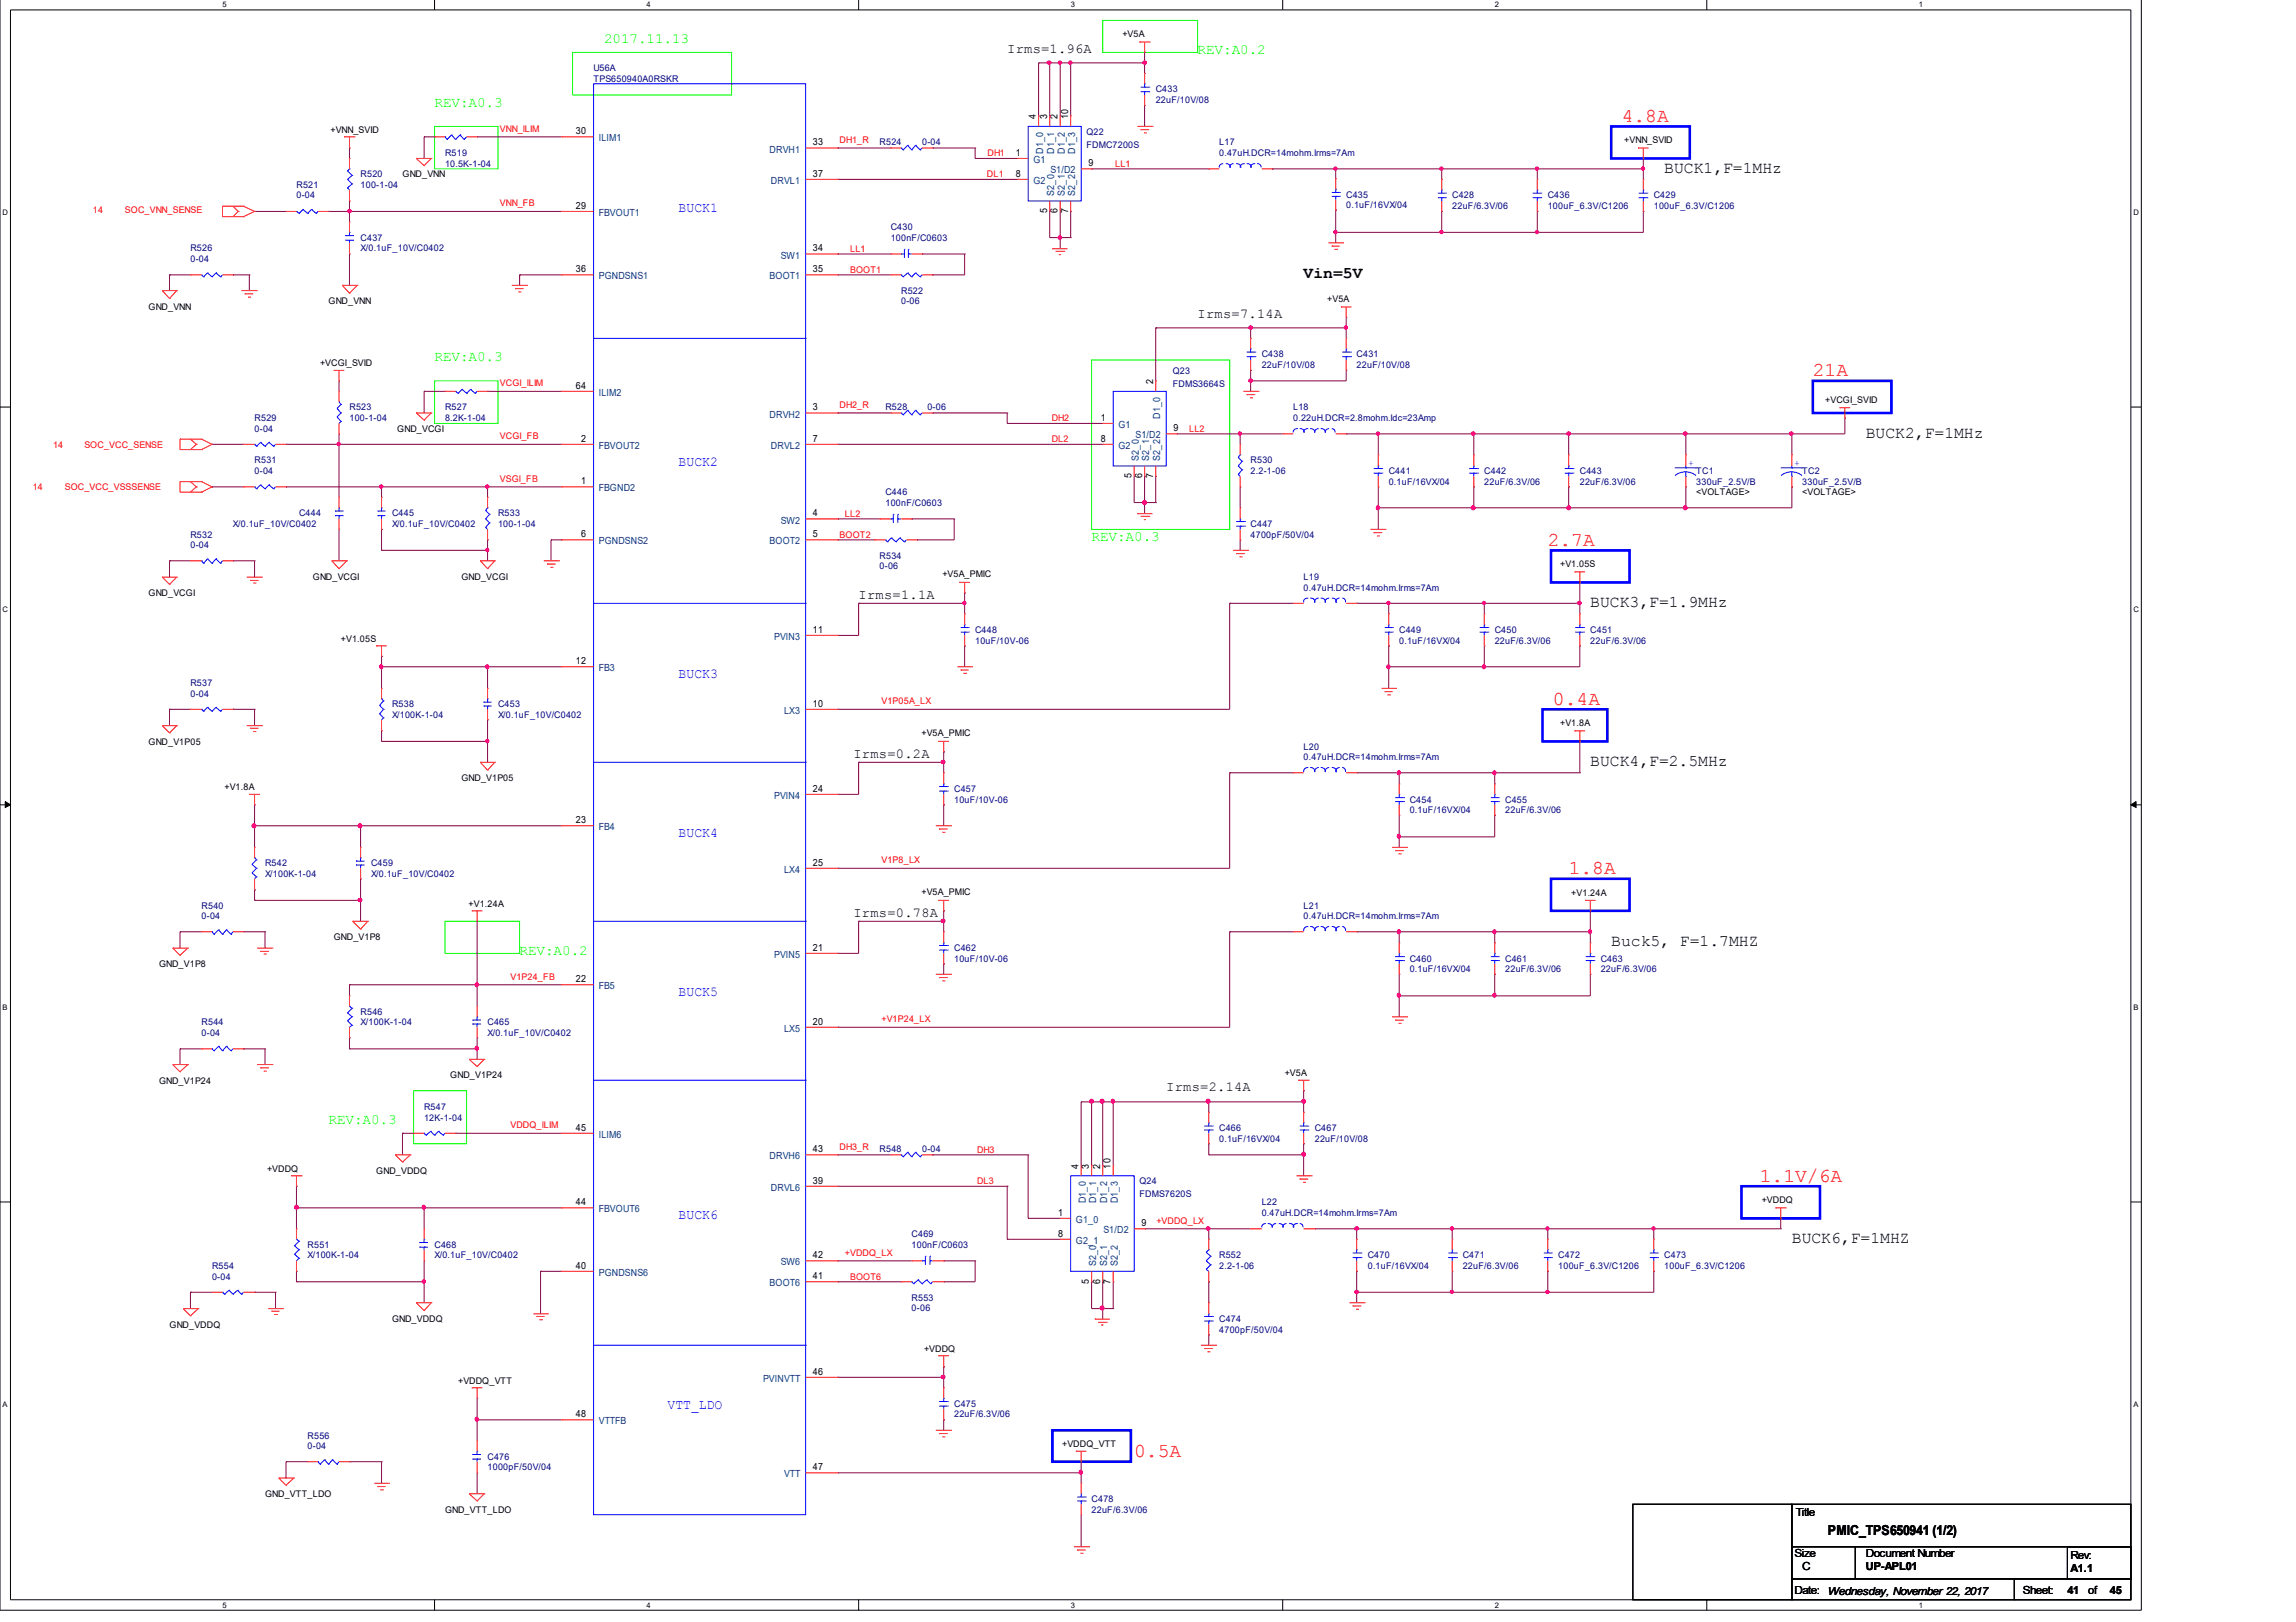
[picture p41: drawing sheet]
<svg xmlns="http://www.w3.org/2000/svg" width="297mm" height="210mm" viewBox="0 0 297 210" stroke-linecap="round" stroke-linejoin="round" font-family="sans-serif">
<defs><g id="words">
<g font-size="2.5" fill="#f00">
<text x="209.8" y="15.8">4.8A</text>
<text x="234.5" y="48.7">21A</text>
<text x="200.2" y="70.6">2.7A</text>
<text x="200.9" y="91.2">0.4A</text>
<text x="202.9" y="113.1">1.8A</text>
<text x="227.7" y="152.9">1.1V/6A</text>
<text x="146.7" y="188.6">0.5A</text>
</g>
<g font-size="2.1">
<text x="215.3" y="22.4">BUCK1,F=1MHz</text>
<text x="168.7" y="36">Vin=5V</text>
<text x="241.4" y="56.7">BUCK2,F=1MHz</text>
<text x="205.7" y="78.6">BUCK3,F=1.9MHz</text>
<text x="205.7" y="99.2">BUCK4,F=2.5MHz</text>
<text x="208.4" y="122.4">Buck5, F=1.7MHZ</text>
<text x="231.8" y="160.9">BUCK6,F=1MHZ</text>
</g>
<g font-size="1.9" fill="#0f0">
<text x="78.1" y="5.5">2017.11.13</text>
<text x="154.9" y="7">REV:A0.2</text>
<text x="56.2" y="13.8">REV:A0.3</text>
<text x="56.2" y="46.7">REV:A0.3</text>
<text x="141.2" y="70">REV:A0.3</text>
<text x="67.2" y="123.5">REV:A0.2</text>
<text x="42.5" y="145.5">REV:A0.3</text>
</g>
<g font-size="1.8">
<text x="130.3" y="6.9">Irms=1.96A</text>
<text x="154.9" y="41.2">Irms=7.14A</text>
<text x="111.1" y="77.5">Irms=1.1A</text>
<text x="110.4" y="98.1">Irms=0.2A</text>
<text x="110.4" y="118.6">Irms=0.78A</text>
<text x="150.9" y="141.2">Irms=2.14A</text>
<text x="236.5" y="198.6">PMIC_TPS650941 (1/2)</text>
</g>
<g font-size="1.8" fill="#00f">
<text x="87.8" y="27.4">BUCK1</text>
<text x="87.8" y="60.3">BUCK2</text>
<text x="87.8" y="87.7">BUCK3</text>
<text x="87.8" y="108.3">BUCK4</text>
<text x="87.8" y="128.9">BUCK5</text>
<text x="87.8" y="157.7">BUCK6</text>
<text x="86.4" y="182.4">VTT_LDO</text>
</g>
<g font-size="1.4">
<text x="232.3" y="196.2">Title</text>
<text x="232.2" y="201.4">Size</text>
<text x="233.2" y="203.2">C</text>
<text x="241.4" y="201.4">Document Number</text>
<text x="241.4" y="203.2">UP-APL01</text>
<text x="267.9" y="201.7">Rev:</text>
<text x="267.9" y="203.4">A1.1</text>
<text x="232.2" y="206.3">Date:</text>
<text x="236.5" y="206.3">Wednesday, November 22, 2017</text>
<text x="261.7" y="206.3">Sheet:</text>
<text x="267.5" y="206.3">41</text>
<text x="270.2" y="206.3">of</text>
<text x="273" y="206.3">45</text>
</g>
<g font-size="1.3">
<text x="74.5" y="17.4">30</text>
<text x="134" y="15.4" transform="rotate(-90 134 15.4)">4</text>
<text x="135.5" y="15.4" transform="rotate(-90 135.5 15.4)">3</text>
<text x="136.8" y="15.4" transform="rotate(-90 136.8 15.4)">2</text>
<text x="138.2" y="15.4" transform="rotate(-90 138.2 15.4)">10</text>
<text x="105.2" y="22.9">37</text>
<text x="105.2" y="18.8">33</text>
<text x="131.4" y="20.2">1</text>
<text x="131.4" y="22.9">8</text>
<text x="140.8" y="21.5">9</text>
<text x="74.5" y="27">29</text>
<text x="135.5" y="27.6" transform="rotate(-90 135.5 27.6)">5</text>
<text x="136.8" y="27.6" transform="rotate(-90 136.8 27.6)">6</text>
<text x="138.2" y="27.6" transform="rotate(-90 138.2 27.6)">7</text>
<text x="74.5" y="35.2">36</text>
<text x="105.2" y="35.2">35</text>
<text x="105.2" y="32.5">34</text>
<text x="74.5" y="50.3">64</text>
<text x="105.2" y="53.1">3</text>
<text x="149.2" y="49.7" transform="rotate(-90 149.2 49.7)">2</text>
<text x="75.2" y="57.2">2</text>
<text x="105.2" y="57.2">7</text>
<text x="142.4" y="54.5">1</text>
<text x="142.4" y="57.2">8</text>
<text x="151.8" y="55.8">9</text>
<text x="75.2" y="62.7">1</text>
<text x="146.4" y="61.9" transform="rotate(-90 146.4 61.9)">5</text>
<text x="147.7" y="61.9" transform="rotate(-90 147.7 61.9)">6</text>
<text x="149.2" y="61.9" transform="rotate(-90 149.2 61.9)">7</text>
<text x="75.2" y="69.5">6</text>
<text x="105.2" y="66.8">4</text>
<text x="105.2" y="69.5">5</text>
<text x="105.2" y="81.9">11</text>
<text x="74.5" y="86">12</text>
<text x="105.2" y="91.5">10</text>
<text x="74.5" y="106.5">23</text>
<text x="105.2" y="102.5">24</text>
<text x="105.2" y="112">25</text>
<text x="105.2" y="123">21</text>
<text x="74.5" y="127.1">22</text>
<text x="105.2" y="132.6">20</text>
<text x="74.5" y="146.3">45</text>
<text x="105.2" y="149.1">43</text>
<text x="74.5" y="156">44</text>
<text x="105.2" y="153.2">39</text>
<text x="139.5" y="151.2" transform="rotate(-90 139.5 151.2)">4</text>
<text x="140.9" y="151.2" transform="rotate(-90 140.9 151.2)">3</text>
<text x="142.3" y="151.2" transform="rotate(-90 142.3 151.2)">2</text>
<text x="143.7" y="151.2" transform="rotate(-90 143.7 151.2)">10</text>
<text x="136.9" y="157.3">1</text>
<text x="136.9" y="160">8</text>
<text x="147.7" y="158.7">9</text>
<text x="74.5" y="164.2">40</text>
<text x="105.2" y="162.8">42</text>
<text x="105.2" y="165.5">41</text>
<text x="140.9" y="166.1" transform="rotate(-90 140.9 166.1)">5</text>
<text x="142.3" y="166.1" transform="rotate(-90 142.3 166.1)">6</text>
<text x="143.7" y="166.1" transform="rotate(-90 143.7 166.1)">7</text>
<text x="105.2" y="177.9">46</text>
<text x="74.5" y="183.4">48</text>
<text x="105.2" y="190.3">47</text>
</g>
<g font-size="1.3" fill="#004080">
<text x="77.5" y="18.3">ILIM1</text>
<text x="99.6" y="19.7">DRVH1</text>
<text x="99.7" y="23.8">DRVL1</text>
<text x="133.7" y="21.1">G1</text>
<text x="133.7" y="23.8">G2</text>
<text x="135" y="19.9" transform="rotate(-90 135 19.9)">D1_0</text>
<text x="135.9" y="22.5">S1/D2</text>
<text x="136.4" y="19.9" transform="rotate(-90 136.4 19.9)">D1_1</text>
<text x="137.8" y="19.9" transform="rotate(-90 137.8 19.9)">D1_2</text>
<text x="139.1" y="19.9" transform="rotate(-90 139.1 19.9)">D1_3</text>
<text x="77.5" y="28">FBVOUT1</text>
<text x="136.4" y="25.3" transform="rotate(-90 136.4 25.3)">S2_0</text>
<text x="137.8" y="25.3" transform="rotate(-90 137.8 25.3)">S2_1</text>
<text x="139.1" y="25.3" transform="rotate(-90 139.1 25.3)">S2_2</text>
<text x="101" y="33.5">SW1</text>
<text x="77.5" y="36.2">PGNDSNS1</text>
<text x="99.6" y="36.2">BOOT1</text>
<text x="77.5" y="51.2">ILIM2</text>
<text x="77.5" y="58.1">FBVOUT2</text>
<text x="99.6" y="54">DRVH2</text>
<text x="99.7" y="58.1">DRVL2</text>
<text x="144.7" y="55.4">G1</text>
<text x="144.7" y="58.1">G2</text>
<text x="146.9" y="56.7">S1/D2</text>
<text x="147.3" y="59.6" transform="rotate(-90 147.3 59.6)">S2_0</text>
<text x="148.7" y="59.6" transform="rotate(-90 148.7 59.6)">S2_1</text>
<text x="150.1" y="59.6" transform="rotate(-90 150.1 59.6)">S2_2</text>
<text x="150.1" y="54.2" transform="rotate(-90 150.1 54.2)">D1_0</text>
<text x="77.5" y="63.6">FBGND2</text>
<text x="77.5" y="70.5">PGNDSNS2</text>
<text x="99.6" y="70.5">BOOT2</text>
<text x="101" y="67.7">SW2</text>
<text x="100.2" y="82.8">PVIN3</text>
<text x="77.5" y="86.9">FB3</text>
<text x="101.4" y="92.4">LX3</text>
<text x="77.5" y="107.5">FB4</text>
<text x="100.2" y="103.4">PVIN4</text>
<text x="101.4" y="113">LX4</text>
<text x="100.2" y="124">PVIN5</text>
<text x="77.5" y="128">FB5</text>
<text x="101.4" y="133.5">LX5</text>
<text x="77.5" y="147.2">ILIM6</text>
<text x="99.6" y="150">DRVH6</text>
<text x="99.7" y="154.1">DRVL6</text>
<text x="140.5" y="155.7" transform="rotate(-90 140.5 155.7)">D1_0</text>
<text x="141.8" y="155.7" transform="rotate(-90 141.8 155.7)">D1_1</text>
<text x="143.3" y="155.7" transform="rotate(-90 143.3 155.7)">D1_2</text>
<text x="144.6" y="155.7" transform="rotate(-90 144.6 155.7)">D1_3</text>
<text x="77.5" y="156.9">FBVOUT6</text>
<text x="139.2" y="158.3">G1_0</text>
<text x="139.2" y="161">G2_1</text>
<text x="142.7" y="159.6">S1/D2</text>
<text x="77.5" y="165.1">PGNDSNS6</text>
<text x="99.6" y="166.5">BOOT6</text>
<text x="101" y="163.8">SW6</text>
<text x="141.8" y="163.8" transform="rotate(-90 141.8 163.8)">S2_0</text>
<text x="143.3" y="163.8" transform="rotate(-90 143.3 163.8)">S2_1</text>
<text x="144.6" y="163.8" transform="rotate(-90 144.6 163.8)">S2_2</text>
<text x="98.7" y="178.8">PVINVTT</text>
<text x="77.5" y="184.3">VTTFB</text>
<text x="101.4" y="191.2">VTT</text>
</g>
<g font-size="1.2">
<text x="145.2" y="4.8">+V5A</text>
<text x="42.8" y="17.2">+VNN_SVID</text>
<text x="52.1" y="23">GND_VNN</text>
<text x="210.1" y="18.6">+VNN_SVID</text>
<text x="19.2" y="40.1">GND_VNN</text>
<text x="42.5" y="39.4">GND_VNN</text>
<text x="171.7" y="39.1">+V5A</text>
<text x="41.4" y="47.3">+VCGI_SVID</text>
<text x="236.1" y="52.2">+VCGI_SVID</text>
<text x="51.4" y="55.9">GND_VCGI</text>
<text x="219.5" y="64.1">&lt;VOLTAGE&gt;</text>
<text x="233.2" y="64.1">&lt;VOLTAGE&gt;</text>
<text x="19.2" y="77.1">GND_VCGI</text>
<text x="40.5" y="75.1">GND_VCGI</text>
<text x="59.7" y="75.1">GND_VCGI</text>
<text x="121.9" y="74.7">+V5A_PMIC</text>
<text x="201.8" y="73.4">+V1.05S</text>
<text x="44.1" y="83.1">+V1.05S</text>
<text x="119.2" y="95.3">+V5A_PMIC</text>
<text x="201.8" y="94">+V1.8A</text>
<text x="19.2" y="96.4">GND_V1P05</text>
<text x="59.7" y="101.1">GND_V1P05</text>
<text x="29" y="102.2">+V1.8A</text>
<text x="60.6" y="117.4">+V1.24A</text>
<text x="119.2" y="115.8">+V5A_PMIC</text>
<text x="203.3" y="115.9">+V1.24A</text>
<text x="20.6" y="125.2">GND_V1P8</text>
<text x="43.2" y="121.7">GND_V1P8</text>
<text x="20.6" y="140.2">GND_V1P24</text>
<text x="58.3" y="139.5">GND_V1P24</text>
<text x="166.2" y="139.3">+V5A</text>
<text x="34.5" y="151.7">+VDDQ</text>
<text x="48.7" y="151.9">GND_VDDQ</text>
<text x="227.9" y="155.7">+VDDQ</text>
<text x="21.9" y="171.8">GND_VDDQ</text>
<text x="50.7" y="171.1">GND_VDDQ</text>
<text x="59.3" y="179.1">+VDDQ_VTT</text>
<text x="119.5" y="174.9">+VDDQ</text>
<text x="137.4" y="187.3">+VDDQ_VTT</text>
<text x="34.3" y="193.7">GND_VTT_LDO</text>
<text x="57.6" y="195.8">GND_VTT_LDO</text>
</g>
<g font-size="1.2" fill="#000080">
<text x="76.8" y="9.2">U56A</text>
<text x="76.8" y="10.6">TPS650940A0RSKR</text>
<text x="149.5" y="12">C433</text>
<text x="140.5" y="17.5">Q22</text>
<text x="149.5" y="13.4">22uF/10V/08</text>
<text x="46.7" y="23">R520</text>
<text x="57.6" y="20.2">R519</text>
<text x="57.6" y="21.6">10.5K-1-04</text>
<text x="113.8" y="18.8">R524</text>
<text x="119.3" y="18.8">0-04</text>
<text x="140.5" y="19.1">FDMC7200S</text>
<text x="157.7" y="18.8">L17</text>
<text x="157.7" y="20.2">0.47uH.DCR=14mohm.Irms=7Am</text>
<text x="38.4" y="24.3">R521</text>
<text x="38.4" y="25.7">0-04</text>
<text x="46.7" y="24.3">100-1-04</text>
<text x="115.2" y="29.8">C430</text>
<text x="174.2" y="25.6">C435</text>
<text x="174.2" y="26.9">0.1uF/16VX/04</text>
<text x="187.9" y="25.7">C428</text>
<text x="187.9" y="27.1">22uF/6.3V/06</text>
<text x="200.2" y="25.7">C436</text>
<text x="200.2" y="27.1">100uF_6.3V/C1206</text>
<text x="214" y="25.7">C429</text>
<text x="214" y="27.1">100uF_6.3V/C1206</text>
<text x="24.6" y="32.5">R526</text>
<text x="24.6" y="34">0-04</text>
<text x="46.7" y="31.2">C437</text>
<text x="46.7" y="32.5">X/0.1uF_10V/C0402</text>
<text x="115.2" y="31.2">100nF/C0603</text>
<text x="116.6" y="38">R522</text>
<text x="116.6" y="39.4">0-06</text>
<text x="163.2" y="46.2">C438</text>
<text x="163.2" y="47.7">22uF/10V/08</text>
<text x="175.5" y="46.2">C431</text>
<text x="175.5" y="47.7">22uF/10V/08</text>
<text x="45.2" y="53.1">R523</text>
<text x="57.6" y="53.1">R527</text>
<text x="114.6" y="53.1">R528</text>
<text x="120" y="53.1">0-06</text>
<text x="151.7" y="48.4">Q23</text>
<text x="151.7" y="50.1">FDMS3664S</text>
<text x="167.3" y="53.1">L18</text>
<text x="32.9" y="54.5">R529</text>
<text x="32.9" y="55.9">0-04</text>
<text x="32.9" y="60">R531</text>
<text x="45.2" y="54.5">100-1-04</text>
<text x="57.6" y="54.5">8.2K-1-04</text>
<text x="161.8" y="60">R530</text>
<text x="167.3" y="54.5">0.22uH.DCR=2.8mohm.Idc=23Amp</text>
<text x="32.9" y="61.4">0-04</text>
<text x="114.6" y="64.1">C446</text>
<text x="114.6" y="65.5">100nF/C0603</text>
<text x="161.8" y="61.4">2.2-1-06</text>
<text x="179.7" y="61.4">C441</text>
<text x="179.7" y="62.8">0.1uF/16VX/04</text>
<text x="192" y="61.4">C442</text>
<text x="192" y="62.8">22uF/6.3V/06</text>
<text x="204.4" y="61.4">C443</text>
<text x="204.4" y="62.8">22uF/6.3V/06</text>
<text x="219.5" y="61.4">TC1</text>
<text x="219.5" y="62.8">330uF_2.5V/B</text>
<text x="233.2" y="61.4">TC2</text>
<text x="233.2" y="62.8">330uF_2.5V/B</text>
<text x="24.6" y="69.6">R532</text>
<text x="24.6" y="71">0-04</text>
<text x="30.1" y="68.3">X/0.1uF_10V/C0402</text>
<text x="38.7" y="66.8">C444</text>
<text x="50.7" y="66.8">C445</text>
<text x="50.7" y="68.3">X/0.1uF_10V/C0402</text>
<text x="64.4" y="66.8">R533</text>
<text x="64.4" y="68.3">100-1-04</text>
<text x="161.8" y="68.3">C447</text>
<text x="161.8" y="69.6">4700pF/50V/04</text>
<text x="113.8" y="72.3">R534</text>
<text x="113.8" y="73.7">0-06</text>
<text x="168.7" y="75.1">L19</text>
<text x="168.7" y="76.5">0.47uH.DCR=14mohm.Irms=7Am</text>
<text x="126.2" y="82">C448</text>
<text x="126.2" y="83.3">10uF/10V-06</text>
<text x="181" y="82">C449</text>
<text x="181" y="83.3">0.1uF/16VX/04</text>
<text x="193.4" y="82">C450</text>
<text x="193.4" y="83.3">22uF/6.3V/06</text>
<text x="205.7" y="82">C451</text>
<text x="205.7" y="83.3">22uF/6.3V/06</text>
<text x="24.6" y="88.8">R537</text>
<text x="24.6" y="90.2">0-04</text>
<text x="50.7" y="91.5">R538</text>
<text x="50.7" y="92.9">X/100K-1-04</text>
<text x="64.4" y="91.5">C453</text>
<text x="64.4" y="92.9">X/0.1uF_10V/C0402</text>
<text x="168.7" y="97">L20</text>
<text x="168.7" y="98.4">0.47uH.DCR=14mohm.Irms=7Am</text>
<text x="123.4" y="102.5">C457</text>
<text x="123.4" y="103.9">10uF/10V-06</text>
<text x="182.4" y="103.9">C454</text>
<text x="182.4" y="105.3">0.1uF/16VX/04</text>
<text x="194.7" y="103.9">C455</text>
<text x="194.7" y="105.3">22uF/6.3V/06</text>
<text x="34.3" y="112.1">R542</text>
<text x="34.3" y="113.5">X/100K-1-04</text>
<text x="48" y="112.1">C459</text>
<text x="48" y="113.5">X/0.1uF_10V/C0402</text>
<text x="26.1" y="117.6">R540</text>
<text x="26.1" y="119">0-04</text>
<text x="168.7" y="117.6">L21</text>
<text x="168.7" y="119">0.47uH.DCR=14mohm.Irms=7Am</text>
<text x="123.4" y="123.1">C462</text>
<text x="123.4" y="124.5">10uF/10V-06</text>
<text x="182.4" y="124.5">C460</text>
<text x="182.4" y="125.8">0.1uF/16VX/04</text>
<text x="194.7" y="124.5">C461</text>
<text x="194.7" y="125.8">22uF/6.3V/06</text>
<text x="207.1" y="124.5">C463</text>
<text x="207.1" y="125.8">22uF/6.3V/06</text>
<text x="46.7" y="131.3">R546</text>
<text x="26.1" y="132.7">R544</text>
<text x="26.1" y="134">0-04</text>
<text x="46.7" y="132.7">X/100K-1-04</text>
<text x="63.1" y="132.7">C465</text>
<text x="63.1" y="134">X/0.1uF_10V/C0402</text>
<text x="54.9" y="143.7">R547</text>
<text x="54.9" y="145">12K-1-04</text>
<text x="113.8" y="149.1">R548</text>
<text x="119.3" y="149.1">0-04</text>
<text x="157.7" y="146.4">C466</text>
<text x="157.7" y="147.8">0.1uF/16VX/04</text>
<text x="170.1" y="146.4">C467</text>
<text x="170.1" y="147.8">22uF/10V/08</text>
<text x="147.4" y="153.3">Q24</text>
<text x="147.4" y="154.9">FDMS7620S</text>
<text x="163.2" y="156">L22</text>
<text x="39.8" y="161.5">R551</text>
<text x="56.2" y="161.5">C468</text>
<text x="117.9" y="160.1">C469</text>
<text x="117.9" y="161.5">100nF/C0603</text>
<text x="163.2" y="157.4">0.47uH.DCR=14mohm.Irms=7Am</text>
<text x="27.4" y="164.3">R554</text>
<text x="27.4" y="165.6">0-04</text>
<text x="39.8" y="162.8">X/100K-1-04</text>
<text x="56.2" y="162.8">X/0.1uF_10V/C0402</text>
<text x="157.7" y="162.8">R552</text>
<text x="157.7" y="164.3">2.2-1-06</text>
<text x="177" y="162.8">C470</text>
<text x="177" y="164.3">0.1uF/16VX/04</text>
<text x="189.2" y="162.8">C471</text>
<text x="189.2" y="164.3">22uF/6.3V/06</text>
<text x="201.6" y="162.8">C472</text>
<text x="201.6" y="164.3">100uF_6.3V/C1206</text>
<text x="215.3" y="162.8">C473</text>
<text x="215.3" y="164.3">100uF_6.3V/C1206</text>
<text x="117.9" y="168.3">R553</text>
<text x="117.9" y="169.7">0-06</text>
<text x="157.7" y="171.1">C474</text>
<text x="157.7" y="172.5">4700pF/50V/04</text>
<text x="123.4" y="182">C475</text>
<text x="123.4" y="183.4">22uF/6.3V/06</text>
<text x="39.8" y="186.2">R556</text>
<text x="39.8" y="187.6">0-04</text>
<text x="63.1" y="188.9">C476</text>
<text x="63.1" y="190.3">1000pF/50V/04</text>
<text x="141.2" y="194.4">C478</text>
<text x="141.2" y="195.8">22uF/6.3V/06</text>
</g>
<g font-size="1.2" fill="#f00">
<text x="64.7" y="17">VNN_ILIM</text>
<text x="108.6" y="18.5">DH1_R</text>
<text x="127.7" y="23">DL1</text>
<text x="127.8" y="20.2">DH1</text>
<text x="144.3" y="21.6">LL1</text>
<text x="12" y="27.6">14</text>
<text x="16.2" y="27.6">SOC_VNN_SENSE</text>
<text x="64.7" y="26.7">VNN_FB</text>
<text x="110" y="35.3">BOOT1</text>
<text x="110" y="32.6">LL1</text>
<text x="64.7" y="50">VCGI_ILIM</text>
<text x="108.6" y="52.8">DH2_R</text>
<text x="6.9" y="57.9">14</text>
<text x="10.9" y="57.9">SOC_VCC_SENSE</text>
<text x="64.7" y="56.8">VCGI_FB</text>
<text x="136.1" y="54.5">DH2</text>
<text x="136.1" y="57.2">DL2</text>
<text x="153.8" y="55.9">LL2</text>
<text x="4.2" y="63.4">14</text>
<text x="8.4" y="63.4">SOC_VCC_VSSSENSE</text>
<text x="64.7" y="62.3">VSGI_FB</text>
<text x="108.6" y="69.6">BOOT2</text>
<text x="109.3" y="66.9">LL2</text>
<text x="114" y="91.1">V1P05A_LX</text>
<text x="114" y="111.7">V1P8_LX</text>
<text x="66" y="126.8">V1P24_FB</text>
<text x="114" y="132.3">+V1P24_LX</text>
<text x="66" y="146">VDDQ_ILIM</text>
<text x="108.6" y="148.8">DH3_R</text>
<text x="126.4" y="149.2">DH3</text>
<text x="126.4" y="153.3">DL3</text>
<text x="149.6" y="158.3">+VDDQ_LX</text>
<text x="109.3" y="162.5">+VDDQ_LX</text>
<text x="110" y="165.6">BOOT6</text>
</g>
<g font-size="1.2" fill="#00f">
<text x="218.4" y="60.3">+</text>
<text x="232.2" y="60.3">+</text>
</g>
<g font-size="1">
<text x="28.8" y=".9">5</text>
<text x="83.7" y=".9">4</text>
<text x="138.5" y=".9">3</text>
<text x="193.4" y=".9">2</text>
<text x="248.2" y=".9">1</text>
<text x=".3" y="27.8">D</text>
<text x="276" y="27.8">D</text>
<text x=".3" y="79.2">C</text>
<text x="276" y="79.2">C</text>
<text x=".3" y="130.7">B</text>
<text x="276" y="130.7">B</text>
<text x=".3" y="182">A</text>
<text x="276" y="182">A</text>
<text x="28.8" y="208">5</text>
<text x="83.7" y="208">4</text>
<text x="138.5" y="208">3</text>
<text x="193.4" y="208">2</text>
<text x="248.2" y="208">1</text>
</g>
</g></defs>
<path d="M0 -.1v208.5h277v-208.5M1.4 1.3h274.3v205.7h-274.3z" fill="none" stroke="#000" stroke-width=".13"/>
<g fill="#fff">
<path d="M28.8 .1h.4v1h-.4z"/>
<path d="M28.8 207.2h.4v1h-.4z"/>
</g>
<path d="M56.2 -.1v1.4M56.2 207v1.4" fill="none" stroke="#000" stroke-width=".13"/>
<g fill="#fff">
<path d="M83.7 .1h.4v1h-.4z"/>
<path d="M83.7 207.2h.4v1h-.4z"/>
</g>
<path d="M111.1 -.1v1.4M111.1 207v1.4" fill="none" stroke="#000" stroke-width=".13"/>
<g fill="#fff">
<path d="M138.5 .1h.4v1h-.4z"/>
<path d="M138.5 207.2h.4v1h-.4z"/>
</g>
<path d="M165.9 -.1v1.4M165.9 207v1.4" fill="none" stroke="#000" stroke-width=".13"/>
<g fill="#fff">
<path d="M193.4 .1h.4v1h-.4z"/>
<path d="M193.4 207.2h.4v1h-.4z"/>
</g>
<path d="M220.8 -.1v1.4M220.8 207v1.4" fill="none" stroke="#000" stroke-width=".13"/>
<g fill="#fff">
<path d="M248.2 .1h.5v1h-.5z"/>
<path d="M248.2 207.2h.5v1h-.5z"/>
<path d="M.3 26.9h.5v1.1h-.5z"/>
<path d="M276 26.9h.5v1.1h-.5z"/>
<path d="M.3 78.3h.5v1h-.5z"/>
<path d="M276 78.3h.5v1h-.5z"/>
</g>
<path d="M0 52.7h1.4M275.7 52.7h1.3" fill="none" stroke="#000" stroke-width=".13"/>
<g fill="#fff">
<path d="M.3 129.8h.5v1h-.5z"/>
<path d="M276 129.8h.5v1h-.5z"/>
</g>
<path d="M0 104.2h1.4M275.7 104.2h1.3" fill="none" stroke="#000" stroke-width=".13"/>
<path d="M.7 103.7l.7 .5-.7 .3zM275.7 104.2l.7-.5v.8z" fill="#000" stroke="#000" stroke-width=".13"/>
<g fill="#fff">
<path d="M.3 181.2h.5v1h-.5z"/>
<path d="M276 181.2h.5v1h-.5z"/>
</g>
<path d="M0 155.5h1.4M275.7 155.5h1.3M211.2 194.7h20.6v12.3h-20.6zM231.8 194.7h43.9v5.5h-43.9zM231.8 200.2h8.2v4.1h-8.2zM231.8 204.3h28.8v2.7h-28.8zM240 200.2h35.7v4.1h-35.7zM260.6 204.3h15.1v2.7h-15.1zM267.5 200.2h8.2v4.1h-8.2z" fill="none" stroke="#000" stroke-width=".13"/>
<path d="M208.4 16.4h10.2v4.1h-10.2zM234.5 49.3h10.2v4.1h-10.2zM200.7 71.2h10.1v4.2h-10.1zM199.6 91.8h8.3v4.1h-8.3zM200.7 113.7h10.1v4.2h-10.1zM225.3 153.5h10.2v4.2h-10.2zM136.1 185.1h10.2v4.1h-10.2z" fill="none" stroke="#00f" stroke-width=".34"/>
<path d="M56.2 16.4h8.2v5.5h-8.2zM74.1 6.8h20.6v5.5h-20.6zM142.7 2.6h12.2v4.2h-12.2zM56.2 49.3h8.2v5.5h-8.2zM141.2 46.6h17.9v21.9h-17.9zM57.6 119.2h9.6v4.2h-9.6zM53.5 141.2h6.9v6.8h-6.9z" fill="none" stroke="#0f0" stroke-width=".13"/>
<g fill="none" stroke="#800040" stroke-width=".13">
<path d="M45.2 19.1h.1M45.2 19.1v1.4M54.9 17.7h.1M54.9 17.7h1.3M54.9 17.7v2.8M61.7 17.7h.1M61.7 17.7h10.9M108.4 19.1h.1M108.4 19.1h6.8M120.6 19.1h.1M120.6 19.1h5.6M126.2 19.1h.1"/>
<path d="M126.2 19.1v1.4M134.4 8.1h.1M134.4 8.1h13.7M134.4 8.1v6.9M135.8 8.1h.1M135.8 8.1v6.9M137.2 8.1h.1M137.2 8.1v6.9M138.5 8.1h.1M138.5 8.1v6.9M148.1 16.4h.1M148.1 6.8h.1"/>
<path d="M148.1 8.1h.1M148.1 6.8v2.7M148.1 13.6v2.8M21.9 35.6h.1M21.9 35.6h2.7M21.9 35.6v2M30.1 35.6h.1M30.1 35.6h2.2M32.3 35.6h.1M32.3 35.6v2M32.9 27.4h.1M32.9 27.4h4.1"/>
<path d="M42.5 27.4h.1M42.5 27.4h30.1M45.2 27.4h.1M45.2 32.9h.1M45.2 26h.1M45.2 26v2.7M45.2 32.9v4M67.2 35.6h.1M67.2 35.6h5.4M67.2 35.6v1.3M108.4 35.6h.1M108.4 32.9h.1"/>
<path d="M108.4 23.2h.1M108.4 35.6h6.8M108.4 32.9h6.8M108.4 23.2h23.3M119.3 32.9h.1M119.3 32.9h5.5M120.6 35.6h.1M124.8 32.9h.1M124.8 32.9v2.7h-4.2M126.2 20.5h.1M126.2 20.5h5.5M135.8 27.4h.1"/>
<path d="M135.8 27.4v3.3h2.7M137.2 27.4h.1M137.2 30.7h.1M137.2 27.4v4.8M138.5 27.4h.1M138.5 30.7h.1M138.5 27.4v3.3M141.2 21.9h.1M141.2 21.9h15.2M164.6 21.9h.1M164.6 21.9h48M172.8 30.1h.1"/>
<path d="M172.8 27.2h.1M172.8 21.9h.1M172.8 21.9v1.2M172.8 27.2v4.2M186.5 21.9h.1M186.5 30.1h.1M186.5 27.4h.1M186.5 21.9v1.3M186.5 27.4v2.7M198.9 21.9h.1M198.9 27.4h.1M198.9 30.1h.1"/>
<path d="M198.9 21.9v1.3M198.9 27.4v2.7M212.6 21.9h.1M212.6 27.4h.1M212.6 20.5h.1M212.6 27.4v2.7h-39.8M212.6 20.5v2.7M27.4 57.5h.1M27.4 57.5h4.1M37 57.5h.1M37 57.5h35.6M43.9 57.5h.1"/>
<path d="M43.9 56.1h.1M43.9 49.3h.1M43.9 49.3v1.3M43.9 56.1v8.3M54.9 50.6h.1M54.9 50.6v2.8M54.9 50.6h2.7M57.6 50.6h.1M63.1 50.6h.1M63.1 50.6h9.5M108.4 57.5h.1M108.4 53.4h.1"/>
<path d="M108.4 57.5h34.3M108.4 53.4h6.8M120.6 53.4h.1M120.6 53.4h9.7M130.3 53.4h.1M130.3 54.8h.1M130.3 53.4v1.4M130.3 54.8h12.4M149.5 42.4h.1M149.5 42.4v6.9M149.5 42.4h24.7M152.2 56.1h.1"/>
<path d="M152.2 56.1h13.7M160.4 56.1h.1M160.4 56.1v1.4M161.8 49.3h.1M161.8 47.9h.1M161.8 42.4h.1M161.8 42.4v1.4M161.8 47.9v2.7M174.2 47.9h.1M174.2 56.1h.1M174.2 41.1h.1M174.2 42.4h.1"/>
<path d="M174.2 41.1v2.7M174.2 47.9v1.4h-12.4M178.3 56.1h.1M178.3 56.1v2.8M190.7 56.1h.1M190.7 56.1v2.8M202.9 56.1h.1M202.9 56.1v2.8M218.1 56.1h.1M218.1 56.1v2.8M231.8 56.1h.1M231.8 56.1v2.8"/>
<path d="M238.7 54.1h.1M238.7 54.1v2h-64.5M21.9 72.6h.1M21.9 72.6v2.1M21.9 72.6h2.7M27.4 63h.1M27.4 63h4.1M30.1 72.6h.1M30.1 72.6h2.8M32.9 72.6h.1M32.9 72.6v2.1M37 63h.1"/>
<path d="M37 63h35.6M43.9 68.5h.1M43.9 68.5v4.1M49.4 63h.1M49.4 68.5h.1M49.4 71.2h.1M49.4 63v1.4M49.4 68.5v2.7M49.4 71.2h13.7M63.1 63h.1M63.1 69.9h.1M63.1 71.2h.1"/>
<path d="M63.1 63v1.4M63.1 69.9v2.7M71.3 69.9h.1M71.3 69.9v2.7M71.3 69.9h1.3M72.6 69.9h.1M108.4 69.9h.1M108.4 67.2h.1M108.4 69.9h4.7M108.4 67.2h5.4M111.1 78.1h.1M111.1 78.1h13.7"/>
<path d="M111.1 78.1v4.1h-2.7M117.9 67.2h.1M117.9 67.2h5.5M118.6 69.9h.1M123.4 67.2h.1M123.4 67.2v2.7h-4.8M124.8 78.1h.1M124.8 76.7h.1M124.8 76.7v2.7M146.7 61.7h.1M146.7 61.7v3.3h2.8M148.1 65h.1"/>
<path d="M148.1 61.7h.1M148.1 61.7v4.8M149.5 61.7h.1M149.5 65h.1M149.5 61.7v3.3M159.1 78.1h.1M159.1 78.1h8.2M159.1 78.1v13.7h-50.7M160.4 69.9h.1M160.4 63h.1M160.4 63v2.7M160.4 69.9v1.3"/>
<path d="M175.5 78.1h.1M175.5 78.1h28.9M178.3 65.7h.1M178.3 63h.1M178.3 63v5.5M179.7 78.1h.1M179.7 78.1v1.3M190.7 63h.1M190.7 65.7h.1M190.7 63v2.7M192 78.1h.1M192 78.1v1.3"/>
<path d="M202.9 63h.1M202.9 65.7h.1M202.9 63v2.7M204.4 78.1h.1M204.4 75.4h.1M204.4 75.4v4M218.1 65.7h.1M218.1 63h.1M218.1 63v2.7M231.8 63h.1M231.8 63v2.7h-53.5M21.9 91.8h.1"/>
<path d="M21.9 91.8h2.7M21.9 91.8v2.1M30.1 91.8h.1M30.1 91.8h2.8M32.9 91.8h.1M32.9 91.8v2.1M49.4 94.6h.1M49.4 95.9h.1M49.4 84.9h.1M49.4 86.3h.1M49.4 84.9v4.2M49.4 94.6v1.3"/>
<path d="M49.4 95.9h13.7M49.4 86.3h23.2M63.1 93.1h.1M63.1 95.9h.1M63.1 86.3h.1M63.1 86.3v2.8M63.1 93.1v5.6M108.4 91.8h.1M108.4 82.2h.1M111.1 98.7h.1M111.1 98.7h11M111.1 98.7v4.1h-2.7"/>
<path d="M122.1 98.7h.1M122.1 97.3h.1M122.1 97.3v2.7M124.8 83.6h.1M124.8 83.6v2.7M179.7 86.3h.1M179.7 83.6h.1M179.7 83.6v5.5M192 83.6h.1M192 86.3h.1M192 83.6v2.7M204.4 83.6h.1"/>
<path d="M204.4 95.9h.1M204.4 83.6v2.7h-24.7M204.4 95.9v4.1M32.9 116.5h.1M32.9 106.9h.1M32.9 104.2h.1M32.9 115.2h.1M32.9 116.5h13.8M32.9 104.2v5.5M32.9 115.2v1.3M32.9 106.9h39.7M46.7 106.9h.1"/>
<path d="M46.7 116.5h.1M46.7 113.7h.1M46.7 106.9v2.8M46.7 113.7v5.5M61.7 119.2v11M108.4 112.4h.1M108.4 102.8h.1M111.1 119.2h.1M111.1 119.2v4.2h-2.7M111.1 119.2h11M122.1 119.2h.1M122.1 117.9h.1"/>
<path d="M122.1 104.2h.1M122.1 104.2v2.7M122.1 117.9v2.7M159.1 100h.1M159.1 100h8.2M159.1 100v12.4h-50.7M175.5 100h.1M175.5 100h28.9M181 108.3h.1M181 105.5h.1M181 100h.1M181 100v1.4"/>
<path d="M181 105.5v4.2M193.4 100h.1M193.4 105.5h.1M193.4 100v1.4M193.4 105.5v2.8h-12.4M204.4 100h.1M205.7 117.9h.1M205.7 117.9v4.1M23.3 120.6h.1M23.3 135.7h.1M23.3 120.6h2.8M23.3 120.6v2.1"/>
<path d="M23.3 135.7v2.1M23.3 135.7h2.8M31.5 120.6h.1M31.5 135.7h.1M31.5 120.6h2.8M31.5 135.7h2.8M34.3 120.6h.1M34.3 135.7h.1M34.3 120.6v2.1M34.3 135.7v2.1M45.2 134.3h.1M45.2 135.7h.1"/>
<path d="M45.2 127.4h.1M45.2 127.4v1.5M45.2 134.3v1.4M45.2 135.7h16.5M45.2 127.4h27.4M61.7 127.4h.1M61.7 134.3h.1M61.7 135.7h.1M61.7 134.3v2.8M108.4 123.4h.1M108.4 132.9h.1M122.1 124.7h.1"/>
<path d="M122.1 124.7v1.4M159.1 120.6h.1M159.1 120.6h8.2M159.1 120.6v12.3h-50.7M175.5 120.6h.1M175.5 120.6h30.2M181 128.9h.1M181 120.6h.1M181 126.1h.1M181 120.6v1.4M181 126.1v5.5M193.4 120.6h.1"/>
<path d="M193.4 126.1h.1M193.4 128.9h.1M193.4 120.6v1.4M193.4 126.1v2.8M205.7 126.1h.1M205.7 120.6h.1M205.7 126.1v2.8h-24.7M38.4 156.3h.1M38.4 153.5h.1M38.4 156.3h34.2M38.4 153.5v5.5M52.1 146.7h.1"/>
<path d="M52.1 146.7h1.4M52.1 146.7v2.8M54.9 156.3h.1M54.9 156.3v2.7M58.9 146.7h.1M58.9 146.7h13.7M108.4 149.5h.1M108.4 153.5h21.9M108.4 149.5h6.8M120.6 149.5h.1M120.6 149.5h12.4M130.3 153.5h.1"/>
<path d="M130.3 153.5v6.9M133 149.5h.1M133 157.7h.1M133 149.5v8.2M133 157.7h4.2M139.9 142.6h.1M139.9 142.6h28.8M139.9 142.6v8.2M141.2 142.6h.1M141.2 142.6v8.2M142.7 142.6h.1M142.7 142.6v8.2"/>
<path d="M144 142.6h.1M144 142.6v8.2M148.1 159h.1M148.1 159h13.7M156.4 142.6h.1M156.4 159h.1M156.4 149.5h.1M156.4 148h.1M156.4 142.6v1.3M156.4 148v1.5M156.4 159v1.4M156.4 149.5h12.3"/>
<path d="M168.7 141.2h.1M168.7 149.5h.1M168.7 148h.1M168.7 142.6h.1M168.7 141.2v2.7M168.7 148v4.2M170.1 159h.1M170.1 159h60.3M175.5 159h.1M175.5 159v1.4M187.9 159h.1M187.9 159v1.4"/>
<path d="M200.2 159h.1M200.2 159v1.4M214 159h.1M214 159v1.4M230.4 159h.1M230.4 157.7h.1M230.4 157.7v1.3M24.6 167.2h.1M24.6 167.2h2.8M24.6 167.2v2.1M32.9 167.2h.1M32.9 167.2h2.7"/>
<path d="M35.6 167.2h.1M35.6 167.2v2.1M38.4 164.5h.1M38.4 165.9h.1M38.4 164.5v1.4M38.4 165.9h16.5M54.9 165.9h.1M54.9 163.2h.1M54.9 163.2v5.4M69.9 164.5h.1M69.9 164.5v5.5M69.9 164.5h2.7"/>
<path d="M108.4 165.9h.1M108.4 163.2h.1M108.4 178.2h.1M108.4 165.9h8.2M108.4 163.2h9.5M108.4 178.2h13.7M122.1 165.9h.1M122.1 163.2h.1M122.1 178.2h.1M122.1 176.9h.1M122.1 176.9v2.7M122.1 163.2h4.1"/>
<path d="M126.2 163.2h.1M126.2 163.2v2.7h-4.1M130.3 160.4h.1M130.3 160.4h6.9M141.2 165.9h.1M141.2 165.9v3.4h2.8M142.7 169.3h.1M142.7 165.9h.1M142.7 165.9v4.8M144 165.9h.1M144 169.3h.1M144 165.9v3.4"/>
<path d="M156.4 172.7h.1M156.4 165.9h.1M156.4 165.9v2.7M156.4 172.7v1.4M175.5 167.2h.1M175.5 164.5h.1M175.5 164.5v4.1M187.9 164.5h.1M187.9 167.2h.1M187.9 164.5v2.7M200.2 164.5h.1M200.2 167.2h.1"/>
<path d="M200.2 164.5v2.7M214 164.5h.1M214 164.5v2.7h-38.5M37 189.2h.1M37 189.2v2.1M37 189.2h2.8M45.2 189.2h.1M45.2 189.2h4.2M49.4 189.2h.1M49.4 189.2v2.8M61.7 183.7h.1M61.7 190.6h.1"/>
<path d="M61.7 180.9h.1M61.7 180.9v5.6M61.7 190.6v2.7M61.7 183.7h10.9M108.4 190.6h31.5M122.1 183.7h.1M122.1 183.7v1.4M139.9 190.6h.1M139.9 189.2h.1M139.9 189.2v2.8M139.9 196v4.2M139.9 200.2h.1"/>
</g>
<g fill="#f0f" stroke="#f0f" stroke-width=".13">
<path d="M147.9 8h.4v.1v.1h-.4l-.1-.1z" fill-rule="evenodd"/>
<path d="M121.8 119h.4l.1 .2-.1 .1h-.4v-.1z" fill-rule="evenodd"/>
<path d="M204.1 77.9h.4l.1 .1-.1 .2h-.4l-.1-.2z" fill-rule="evenodd"/>
<path d="M217.8 56h.4l.1 .1-.1 .2h-.4v-.2z" fill-rule="evenodd"/>
<path d="M202.8 56h.3l.1 .1-.1 .2h-.3l-.1-.2z" fill-rule="evenodd"/>
<path d="M135.5 8h.4l.1 .1-.1 .1h-.4v-.1z" fill-rule="evenodd"/>
<path d="M46.4 116.3h.3l.1 .2-.1 .1h-.3l-.1-.1z" fill-rule="evenodd"/>
<path d="M156.1 158.8h.4v.2v.1h-.4l-.1-.1z" fill-rule="evenodd"/>
<path d="M121.8 98.5h.4l.1 .1-.1 .2h-.4v-.2z" fill-rule="evenodd"/>
<path d="M175.3 158.8h.4l.1 .2-.1 .1h-.4v-.1z" fill-rule="evenodd"/>
<path d="M175.3 167h.4l.1 .2-.1 .1h-.4v-.1z" fill-rule="evenodd"/>
<path d="M161.6 49.1h.4l.1 .1-.1 .2h-.4l-.1-.2z" fill-rule="evenodd"/>
<path d="M190.4 56h.4v.1v.2h-.4l-.1-.2z" fill-rule="evenodd"/>
<path d="M161.6 42.2h.4l.1 .2-.1 .1h-.4l-.1-.1z" fill-rule="evenodd"/>
<path d="M121.8 178h.4l.1 .2-.1 .1h-.4v-.1z" fill-rule="evenodd"/>
<path d="M45 27.2h.4l.1 .1-.1 .2h-.4v-.2z" fill-rule="evenodd"/>
<path d="M231.6 56h.3l.1 .1-.1 .2h-.3l-.1-.2z" fill-rule="evenodd"/>
<path d="M147.9 8h.4v.1v.1h-.4l-.1-.1z" fill-rule="evenodd"/>
<path d="M121.8 119h.4l.1 .2-.1 .1h-.4v-.1z" fill-rule="evenodd"/>
<path d="M204.1 77.9h.4l.1 .1-.1 .2h-.4l-.1-.2z" fill-rule="evenodd"/>
<path d="M217.8 56h.4l.1 .1-.1 .2h-.4v-.2z" fill-rule="evenodd"/>
<path d="M202.8 56h.3l.1 .1-.1 .2h-.3l-.1-.2z" fill-rule="evenodd"/>
<path d="M135.5 8h.4l.1 .1-.1 .1h-.4v-.1z" fill-rule="evenodd"/>
<path d="M46.4 116.3h.3l.1 .2-.1 .1h-.3l-.1-.1z" fill-rule="evenodd"/>
<path d="M156.1 158.8h.4v.2v.1h-.4l-.1-.1z" fill-rule="evenodd"/>
<path d="M121.8 98.5h.4l.1 .1-.1 .2h-.4v-.2z" fill-rule="evenodd"/>
<path d="M175.3 158.8h.4l.1 .2-.1 .1h-.4v-.1z" fill-rule="evenodd"/>
<path d="M175.3 167h.4l.1 .2-.1 .1h-.4v-.1z" fill-rule="evenodd"/>
<path d="M161.6 49.1h.4l.1 .1-.1 .2h-.4l-.1-.2z" fill-rule="evenodd"/>
<path d="M190.4 56h.4v.1v.2h-.4l-.1-.2z" fill-rule="evenodd"/>
<path d="M161.6 42.2h.4l.1 .2-.1 .1h-.4l-.1-.1z" fill-rule="evenodd"/>
<path d="M121.8 178h.4l.1 .2-.1 .1h-.4v-.1z" fill-rule="evenodd"/>
<path d="M45 27.2h.4l.1 .1-.1 .2h-.4v-.2z" fill-rule="evenodd"/>
<path d="M231.6 56h.3l.1 .1-.1 .2h-.3l-.1-.2z" fill-rule="evenodd"/>
<circle cx="138.5" cy="8.1" r=".21"/>
<circle cx="137.1" cy="8.1" r=".21"/>
<circle cx="124.8" cy="78" r=".21"/>
<circle cx="178.2" cy="65.7" r=".24"/>
<circle cx="63" cy="95.9" r=".21"/>
<circle cx="213.9" cy="159" r=".21"/>
<circle cx="200.2" cy="159" r=".21"/>
<circle cx="179.6" cy="78" r=".21"/>
<circle cx="192" cy="78" r=".21"/>
<circle cx="137.1" cy="30.7" r=".24"/>
<circle cx="139.8" cy="190.5" r=".24"/>
<circle cx="205.7" cy="120.6" r=".24"/>
<circle cx="181" cy="128.8" r=".24"/>
<circle cx="193.3" cy="120.6" r=".24"/>
<circle cx="181" cy="120.6" r=".24"/>
<circle cx="148.1" cy="65" r=".25"/>
<circle cx="218" cy="65.7" r=".25"/>
<circle cx="202.9" cy="65.7" r=".25"/>
<circle cx="61.7" cy="135.6" r=".24"/>
<circle cx="142.6" cy="142.5" r=".25"/>
<circle cx="144" cy="142.5" r=".24"/>
<circle cx="181" cy="108.2" r=".24"/>
<circle cx="190.6" cy="65.7" r=".25"/>
<circle cx="193.3" cy="128.8" r=".24"/>
<circle cx="178.3" cy="56.1" r=".21"/>
<circle cx="192" cy="86.3" r=".24"/>
<circle cx="179.6" cy="86.3" r=".24"/>
<circle cx="186.5" cy="30" r=".21"/>
<circle cx="172.8" cy="30" r=".21"/>
<circle cx="168.7" cy="142.5" r=".25"/>
<circle cx="156.3" cy="142.5" r=".25"/>
<circle cx="168.7" cy="149.4" r=".25"/>
<circle cx="63" cy="63" r=".21"/>
<circle cx="54.8" cy="156.2" r=".24"/>
<circle cx="38.4" cy="156.2" r=".25"/>
<circle cx="54.8" cy="165.8" r=".21"/>
<circle cx="49.3" cy="63" r=".21"/>
<circle cx="186.5" cy="21.8" r=".21"/>
<circle cx="172.8" cy="21.8" r=".21"/>
<circle cx="174.1" cy="42.4" r=".21"/>
<circle cx="187.8" cy="159" r=".21"/>
<circle cx="61.7" cy="127.4" r=".24"/>
<circle cx="142.6" cy="169.3" r=".25"/>
<circle cx="198.8" cy="30" r=".21"/>
<circle cx="212.6" cy="21.8" r=".21"/>
<circle cx="198.8" cy="21.8" r=".21"/>
<circle cx="61.7" cy="183.6" r=".24"/>
<circle cx="32.9" cy="106.9" r=".25"/>
<circle cx="187.8" cy="167.2" r=".21"/>
<circle cx="63" cy="71.2" r=".21"/>
<circle cx="43.8" cy="57.5" r=".21"/>
<circle cx="141.2" cy="142.5" r=".25"/>
<circle cx="46.6" cy="106.9" r=".25"/>
<circle cx="160.4" cy="56.1" r=".21"/>
<circle cx="63" cy="86.3" r=".24"/>
<circle cx="200.2" cy="167.2" r=".21"/>
<circle cx="49.3" cy="86.3" r=".24"/>
<circle cx="193.3" cy="100" r=".24"/>
<circle cx="181" cy="100" r=".24"/>
</g>
<g fill="none" stroke="#f00" stroke-width=".13">
<path d="M44.5 17.7h.1M44.5 17.7h1.5M45.2 19.1h.1M45.2 17.7v1.4M56.2 17.7h.1M56.2 17.7h1.4M60.4 17.7h1.3M61.7 17.7h.1M72.6 17.7h.1M72.6 17.7h4.2M104.2 19.1h4.2M108.4 19.1h.1"/>
<path d="M115.2 19.1h.1M115.2 19.1h1.4M119.3 19.1h1.3M120.6 19.1h.1M134.4 15h.1M134.4 15v1.4M135.8 15h.1M135.8 15v1.4M137.2 15h.1M137.2 15v1.4M138.5 15h.1M138.5 15v1.4"/>
<path d="M147.2 16.4h1.9M147.4 5.4h.1M147.4 5.4h1.4M147.6 16.8h.1M147.6 16.8h1.1M148 17.2h.3M148.1 6.8h.1M148.1 13.6h.1M148.1 9.5h.1M148.1 5.4v1.4M148.1 9.5v1.4M148.1 12.3v1.3"/>
<path d="M148.3 17.2h.1M149.1 16.4h.1M211.9 19.1h.1M211.9 19.1h1.4M212.6 19.1v1.4M21 37.6h.1M21 37.6h1.9M21 37.6l.9 1M21.9 38.6h.1M22.9 37.6h.1M22.9 37.6l-1 1M24.6 35.6h.1"/>
<path d="M24.6 35.6h1.5M28.8 26.7h.1M28.8 26.7v1.3h2.7M28.8 26.7h2.7M28.8 35.6h1.3M30.1 35.6h.1M30.1 26.7l.7 .7M30.8 27.4h.1M30.8 27.4l-.7 .6M31.2 37.6h2M31.5 28h.1M31.5 26.7h.1"/>
<path d="M31.5 26.7l1.4 .7M31.7 38h.1M31.7 38h1.1M32.1 38.5h.2M32.3 38.5h.1M32.9 27.4h.1M32.9 27.4l-1.4 .6M33.2 37.6h.1M37 27.4h.1M37 27.4h1.4M41.1 27.4h1.4M42.5 27.4h.1"/>
<path d="M44.3 36.9h.1M44.3 36.9h1.9M44.3 36.9l.9 1M45.2 37.9h.1M45.2 32.9h.1M45.2 28.7h.1M45.2 26h.1M45.2 20.5h.1M45.2 20.5v1.4M45.2 24.6v1.4M45.2 28.7v1.4M45.2 31.4v1.5"/>
<path d="M46.2 36.9h.1M46.2 36.9l-1 1M53.8 20.5h.1M53.8 20.5h2M53.8 20.5l1.1 .9M54.9 21.4h.1M55.8 20.5h.1M55.8 20.5l-.9 .9M66.2 36.9h2M66.6 37.4h.1M66.6 37.4h1.1M67.1 37.8h.2"/>
<path d="M67.3 37.8h.1M68.2 36.9h.1M72.6 27.4h.1M72.6 35.6h.1M72.6 35.6h4.2M72.6 27.4h4.2M104.2 35.6h4.2M104.2 23.2h4.2M104.2 32.9h4.2M108.4 23.2h.1M108.4 35.6h.1M108.4 32.9h.1"/>
<path d="M115.2 35.6h.1M115.2 32.9h.1M115.2 35.6h1.4M115.2 32.9h1.4M117.9 32.9h1.4M119.3 32.9h.1M119.3 35.6h1.3M120.6 35.6h.1M131.7 20.5h.1M131.7 23.2h.1M131.7 20.5h1.3M131.7 23.2h1.3"/>
<path d="M135.8 27.4h.1M135.8 26v1.4M136.1 32.2h.1M136.1 32.2h2M136.6 32.5h1.1M137 32.9h.1M137 32.9h.2M137.2 27.4h.1M137.2 26v1.4M137.7 32.5h.1M138.5 27.4h.1M138.5 26v1.4"/>
<path d="M139.9 21.9h1.3M141.2 21.9h.1M156.4 21.9h.1M156.4 21.9h1.3M163.2 21.9h1.4M164.6 21.9h.1M171.9 31.4h1.8M172.3 31.8h.1M172.3 31.8h1M172.6 32.3h.4M172.8 27.2h.1M172.8 23.1h.1"/>
<path d="M172.8 23.1v1.4M172.8 25.8v1.4M173 32.3h.1M173.5 39.7h.1M173.5 39.7h1.3M173.7 31.4h.1M174.2 39.7v1.4M186.5 27.4h.1M186.5 23.2h.1M186.5 23.2v1.4M186.5 26v1.4M198.9 27.4h.1"/>
<path d="M198.9 23.2h.1M198.9 23.2v1.4M198.9 26v1.4M212.6 20.5h.1M212.6 27.4h.1M212.6 23.2h.1M212.6 23.2v1.4M212.6 26v1.4M23.3 56.8h.1M23.3 56.8v1.4h2.8M23.3 56.8h2.8M24.6 56.8l.8 .7"/>
<path d="M25.4 57.5h.1M25.4 57.5l-.8 .7M26.1 58.2h.1M26.1 56.8h.1M26.1 56.8l1.3 .7M27.4 57.5h.1M27.4 57.5l-1.3 .7M31.5 57.5h.1M31.5 57.5h1.4M35.6 57.5h1.4M37 57.5h.1M43.2 47.9h.1"/>
<path d="M43.2 47.9h1.3M43.9 49.3h.1M43.9 56.1h.1M43.9 50.6h.1M43.9 47.9v1.4M43.9 50.6v1.4M43.9 54.8v1.3M53.8 53.4h.1M53.8 53.4h2M53.8 53.4l1.1 1M54.9 54.4h.1M55.8 53.4h.1"/>
<path d="M55.8 53.4l-.9 1M57.6 50.6h.1M57.6 50.6h1.3M61.7 50.6h1.4M63.1 50.6h.1M72.6 50.6h.1M72.6 57.5h.1M72.6 50.6h4.2M72.6 57.5h4.2M104.2 53.4h4.2M104.2 57.5h4.2M108.4 53.4h.1"/>
<path d="M108.4 57.5h.1M115.2 53.4h.1M115.2 53.4h1.4M119.3 53.4h1.3M120.6 53.4h.1M142.7 54.8h.1M142.7 57.5h.1M142.7 57.5h1.3M142.7 54.8h1.3M149.5 49.3h.1M149.5 49.3v1.3M150.9 56.1h1.3"/>
<path d="M152.2 56.1h.1M160.4 57.5h.1M160.4 57.5v1.4M160.9 50.6h1.9M161.3 51.1h.1M161.3 51.1h1.1M161.7 51.5h.3M161.8 47.9h.1M161.8 43.8h.1M161.8 43.8v1.3M161.8 46.6v1.3M162 51.5h.1"/>
<path d="M162.8 50.6h.1M165.9 56.1h.1M165.9 56.1h1.4M172.8 56.1h1.4M174.2 41.1h.1M174.2 56.1h.1M174.2 47.9h.1M174.2 43.8h.1M174.2 43.8v1.3M174.2 46.6v1.3M178.3 58.9h.1M178.3 58.9v1.4"/>
<path d="M190.7 58.9h.1M190.7 58.9v1.4M202.9 58.9h.1M202.9 58.9v1.4M218.1 58.9h.1M218.1 58.9v1.4M231.8 58.9h.1M231.8 58.9v1.4M238 52.8h.1M238 52.8h1.4M238.7 54.1h.1M238.7 52.8v1.3"/>
<path d="M21 74.7h.1M21 74.7h1.9M21 74.7l.9 .9M21.9 75.6h.1M22.9 74.7h.1M22.9 74.7l-1 .9M23.3 62.3h.1M23.3 62.3v1.4h2.8M23.3 62.3h2.8M24.6 72.6h.1M24.6 72.6h1.5M24.6 62.3l.8 .7"/>
<path d="M25.4 63h.1M25.4 63l-.8 .7M26.1 63.7h.1M26.1 62.3h.1M26.1 62.3l1.3 .7M27.4 63h.1M27.4 63l-1.3 .7M28.8 72.6h1.3M30.1 72.6h.1M31.5 63h.1M31.5 63h1.4M31.9 74.7h2"/>
<path d="M32.3 75.1h.1M32.3 75.1h1.1M32.8 75.5h.2M33 75.5h.1M33.9 74.7h.1M35.6 63h1.4M37 63h.1M42.9 72.6h.1M42.9 72.6h2M42.9 72.6l1 1M43.9 73.6h.1M43.9 68.5h.1"/>
<path d="M43.9 64.4h.1M43.9 64.4v1.3M43.9 67.2v1.3M44.9 72.6h.1M44.9 72.6l-1 1M49.4 68.5h.1M49.4 64.4h.1M49.4 64.4v1.3M49.4 67.2v1.3M62.1 72.6h.1M62.1 72.6h1.9M62.1 72.6l1 1"/>
<path d="M63.1 73.6h.1M63.1 69.9h.1M63.1 64.4h.1M63.1 64.4v1.3M63.1 68.5v1.4M64 72.6h.1M64 72.6l-.9 1M70.4 72.6h1.9M70.8 73h.1M70.8 73h1.1M71.2 73.4h.3M71.5 73.4h.1"/>
<path d="M72.3 72.6h.1M72.6 69.9h.1M72.6 63h.1M72.6 69.9h4.2M72.6 63h4.2M104.2 69.9h4.2M104.2 67.2h4.2M108.4 67.2h.1M108.4 69.9h.1M113.1 69.9h.1M113.1 69.9h1.5M113.8 67.2h.1"/>
<path d="M113.8 67.2h1.4M116.6 67.2h1.3M117.3 69.9h1.3M117.9 67.2h.1M118.6 69.9h.1M124.1 75.4h.1M124.1 75.4h1.4M124.8 76.7h.1M124.8 79.4h.1M124.8 75.4v1.3M124.8 79.4v1.5M146.7 61.7h.1"/>
<path d="M146.7 60.3v1.4M147.2 66.5h.1M147.2 66.5h1.9M147.6 66.8h1.1M148 67.2h.1M148 67.2h.3M148.1 61.7h.1M148.1 60.3v1.4M148.7 66.8h.1M149.5 61.7h.1M149.5 60.3v1.4M159.5 71.2h2"/>
<path d="M159.9 71.6h.1M159.9 71.6h1.1M160.4 72.1h.2M160.4 63h.1M160.4 69.9h.1M160.4 65.7h.1M160.4 61.7v1.3M160.4 65.7v1.5M160.4 68.5v1.4M160.6 72.1h.1M161.5 71.2h.1M167.3 78.1h.1"/>
<path d="M167.3 78.1h1.4M174.2 78.1h1.3M175.5 78.1h.1M177.3 68.5h1.9M177.7 68.9h.1M177.7 68.9h1.1M178.1 69.4h.3M178.3 63h.1M178.3 61.7v1.3M178.4 69.4h.1M179.2 68.5h.1M179.7 79.4h.1"/>
<path d="M179.7 79.4v1.5M190.7 63h.1M190.7 61.7v1.3M192 79.4h.1M192 79.4v1.5M202.9 63h.1M202.9 61.7v1.3M203.7 74h.1M203.7 74h1.4M204.4 75.4h.1M204.4 79.4h.1M204.4 74v1.4"/>
<path d="M204.4 79.4v1.5M218.1 63h.1M218.1 61.7v1.3M231.8 63h.1M231.8 61.7v1.3M21 93.9h.1M21 93.9h1.9M21 93.9l.9 .9M21.9 94.8h.1M22.9 93.9h.1M22.9 93.9l-1 .9M24.6 91.8h.1"/>
<path d="M24.6 91.8h1.5M28.8 91.8h1.3M30.1 91.8h.1M31.9 93.9h2M32.3 94.2h.1M32.3 94.2h1.1M32.8 94.7h.2M33 94.7h.1M33.9 93.9h.1M48.7 83.6h.1M48.7 83.6h1.3M49.4 84.9h.1"/>
<path d="M49.4 94.6h.1M49.4 89.1h.1M49.4 83.6v1.3M49.4 89.1v1.3M49.4 93.1v1.5M62.1 98.7h.1M62.1 98.7h1.9M62.1 98.7l1 1M63.1 99.7h.1M63.1 93.1h.1M63.1 89.1h.1M63.1 89.1v1.3"/>
<path d="M63.1 91.8v1.3M64 98.7h.1M64 98.7l-.9 1M72.6 86.3h.1M72.6 86.3h4.2M104.2 91.8h4.2M104.2 82.2h4.2M108.4 82.2h.1M108.4 91.8h.1M121.4 95.9h.1M121.4 95.9h1.4M122.1 97.3h.1"/>
<path d="M122.1 95.9v1.4M123.9 86.3h1.8M124.3 86.7h.1M124.3 86.7h1M124.6 87.1h.4M124.8 83.6h.1M124.8 82.2v1.4M125 87.1h.1M125.7 86.3h.1M178.7 89.1h1.9M179.2 89.5h.1M179.2 89.5h1"/>
<path d="M179.5 89.9h.3M179.7 83.6h.1M179.7 82.2v1.4M179.8 89.9h.1M180.6 89.1h.1M192 83.6h.1M192 82.2v1.4M203.7 94.6h.1M203.7 94.6h1.4M204.4 95.9h.1M204.4 83.6h.1M204.4 82.2v1.4"/>
<path d="M204.4 94.6v1.3M32.3 102.8h.1M32.3 102.8h1.3M32.9 104.2h.1M32.9 115.2h.1M32.9 109.7h.1M32.9 102.8v1.4M32.9 109.7v1.3M32.9 113.7v1.5M45.6 119.2h.1M45.6 119.2h2M45.6 119.2l1.1 1"/>
<path d="M46.7 113.7h.1M46.7 109.7h.1M46.7 109.7v1.3M46.7 112.4v1.3M47.6 119.2h.1M47.6 119.2l-.9 1M61 117.9h.1M61 117.9h1.4M61.7 119.2h.1M61.7 117.9v1.3M72.6 106.9h.1M72.6 106.9h4.2"/>
<path d="M104.2 102.8h4.2M104.2 112.4h4.2M108.4 102.8h.1M108.4 112.4h.1M121.1 106.9h1.9M121.4 116.5h.1M121.4 116.5h1.4M121.5 107.3h.1M121.5 107.3h1.1M121.9 107.7h.3M122.1 117.9h.1M122.1 104.2h.1"/>
<path d="M122.1 100h.1M122.1 100v1.4M122.1 102.8v1.4M122.1 116.5v1.4M122.2 107.7h.1M123 106.9h.1M167.3 100h.1M167.3 100h1.4M174.2 100h1.3M175.5 100h.1M180.1 109.7h1.9M180.5 110.1h.1"/>
<path d="M180.5 110.1h1.1M180.9 110.5h.3M181 105.5h.1M181 101.4h.1M181 101.4v1.4M181 104.2v1.3M181.2 110.5h.1M182 109.7h.1M193.4 105.5h.1M193.4 101.4h.1M193.4 101.4v1.4M193.4 104.2v1.3"/>
<path d="M205.1 116.5h.1M205.1 116.5h1.3M205.7 117.9h.1M205.7 116.5v1.4M22.4 137.8h.1M22.4 122.7h.1M22.4 137.8h1.9M22.4 137.8l.9 .9M22.4 122.7h1.9M22.4 122.7l.9 .9M23.3 138.7h.1M23.3 123.6h.1"/>
<path d="M24.3 137.8h.1M24.3 122.7h.1M24.3 137.8l-1 .9M24.3 122.7l-1 .9M26.1 135.7h.1M26.1 120.6h.1M26.1 120.6h1.3M26.1 135.7h1.3M30.1 120.6h1.4M30.1 135.7h1.4M31.5 135.7h.1M31.5 120.6h.1"/>
<path d="M33.3 137.8h1.9M33.3 122.7h1.9M33.7 138.2h.1M33.7 123.1h.1M33.7 138.2h1.1M33.7 123.1h1.1M34.1 138.6h.3M34.1 123.5h.3M34.4 138.6h.1M34.4 123.5h.1M35.2 137.8h.1M35.2 122.7h.1"/>
<path d="M45.2 134.3h.1M45.2 128.9h.1M45.2 128.9v1.3M45.2 132.9v1.4M46.7 120.2h.1M60.7 137.1h.1M60.7 137.1h2M60.7 137.1l1 .9M61.7 138h.1M61.7 134.3h.1M61.7 130.2h.1M61.7 130.2v1.4"/>
<path d="M61.7 132.9v1.4M62.7 137.1h.1M62.7 137.1l-1 .9M72.6 127.4h.1M72.6 127.4h4.2M104.2 123.4h4.2M104.2 132.9h4.2M108.4 123.4h.1M108.4 132.9h.1M121.1 126.1h1.9M121.5 126.5h.1M121.5 126.5h1.1"/>
<path d="M121.9 126.9h.3M122.1 124.7h.1M122.1 120.6h.1M122.1 120.6v1.4M122.1 123.4v1.3M122.2 126.9h.1M123 126.1h.1M167.3 120.6h.1M167.3 120.6h1.4M168 139.8h.1M168 139.8h1.4M168.7 139.8v1.4"/>
<path d="M174.2 120.6h1.3M175.5 120.6h.1M180.1 131.6h1.9M180.5 132h.1M180.5 132h1.1M180.9 132.4h.3M181 126.1h.1M181 122h.1M181 122v1.4M181 124.7v1.4M181.2 132.4h.1M182 131.6h.1"/>
<path d="M193.4 126.1h.1M193.4 122h.1M193.4 122v1.4M193.4 124.7v1.4M205.7 126.1h.1M205.7 122h.1M205.7 122v1.4M205.7 124.7v1.4M37.7 152.2h.1M37.7 152.2h1.4M38.4 153.5h.1M38.4 159h.1"/>
<path d="M38.4 152.2v1.3M38.4 159v1.4M51.1 149.5h.1M51.1 149.5h2M51.1 149.5l1 .9M52.1 150.4h.1M53.1 149.5h.1M53.1 149.5l-1 .9M53.5 146.7h.1M53.5 146.7h1.4M54.9 159h.1M54.9 159v1.4"/>
<path d="M57.6 146.7h1.3M58.9 146.7h.1M72.6 146.7h.1M72.6 156.3h.1M72.6 156.3h4.2M72.6 146.7h4.2M104.2 149.5h4.2M104.2 153.5h4.2M108.4 149.5h.1M108.4 153.5h.1M115.2 149.5h.1M115.2 149.5h1.4"/>
<path d="M119.3 149.5h1.3M120.6 149.5h.1M137.2 157.7h.1M137.2 157.7h1.3M139.9 150.8h.1M139.9 150.8v1.4M141.2 150.8h.1M141.2 150.8v1.4M142.7 150.8h.1M142.7 150.8v1.4M144 150.8h.1M144 150.8v1.4"/>
<path d="M146.7 159h1.4M148.1 159h.1M156.4 148h.1M156.4 143.9h.1M156.4 143.9v1.4M156.4 146.7v1.3M161.8 159h.1M161.8 159h1.4M167.7 152.2h2M168.1 152.6h.1M168.1 152.6h1.1M168.6 153h.2"/>
<path d="M168.7 141.2h.1M168.7 148h.1M168.7 143.9h.1M168.7 143.9v1.4M168.7 146.7v1.3M168.7 159h1.4M168.8 153h.1M169.7 152.2h.1M170.1 159h.1M229.7 156.3h.1M229.7 156.3h1.4M230.4 157.7h.1"/>
<path d="M230.4 156.3v1.4M23.7 169.3h.1M23.7 169.3h2M23.7 169.3l.9 1M24.6 170.3h.1M25.7 169.3h.1M25.7 169.3l-1.1 1M27.4 167.2h.1M27.4 167.2h1.4M31.5 167.2h1.4M32.9 167.2h.1M34.7 169.3h1.9"/>
<path d="M35.1 169.7h.1M35.1 169.7h1.1M35.5 170.1h.3M35.8 170.1h.1M36.6 169.3h.1M38.4 164.5h.1M38.4 163.2v1.3M53.8 168.6h.1M53.8 168.6h2M53.8 168.6l1.1 1M54.9 169.6h.1M54.9 163.2h.1"/>
<path d="M54.9 161.7v1.5M55.8 168.6h.1M55.8 168.6l-.9 1M61 179.6h.1M61 179.6h1.4M61.7 179.6v1.3M69 170h1.9M69.4 170.4h.1M69.4 170.4h1M69.8 170.8h.3M70.1 170.8h.1M70.9 170h.1"/>
<path d="M72.6 164.5h.1M72.6 164.5h4.2M104.2 163.2h4.2M104.2 165.9h4.2M104.2 178.2h4.2M108.4 163.2h.1M108.4 165.9h.1M108.4 178.2h.1M116.6 165.9h.1M116.6 165.9h1.3M117.9 163.2h.1M117.9 163.2h1.4"/>
<path d="M120.6 163.2h1.5M120.6 165.9h1.5M121.4 175.4h.1M121.4 175.4h1.4M122.1 176.9h.1M122.1 179.6h.1M122.1 163.2h.1M122.1 165.9h.1M122.1 175.4v1.5M122.1 179.6v1.3M137.2 160.4h.1M137.2 160.4h1.3"/>
<path d="M141.2 165.9h.1M141.2 164.5v1.4M141.6 170.7h.1M141.6 170.7h2M142.1 171.1h1.1M142.5 171.5h.1M142.5 171.5h.2M142.7 165.9h.1M142.7 164.5v1.4M143.2 171.1h.1M144 165.9h.1M144 164.5v1.4"/>
<path d="M155.4 174.1h1.9M155.8 174.5h.1M155.8 174.5h1.1M156.2 174.9h.3M156.4 165.9h.1M156.4 160.4h.1M156.4 172.7h.1M156.4 168.6h.1M156.4 160.4v1.3M156.4 164.5v1.4M156.4 168.6v1.4M156.4 171.4v1.3"/>
<path d="M156.5 174.9h.1M157.3 174.1h.1M174.6 168.6h1.9M175 169h.1M175 169h1.1M175.4 169.4h.3M175.5 164.5h.1M175.5 160.4h.1M175.5 160.4v1.3M175.5 163.2v1.3M175.7 169.4h.1M176.5 168.6h.1"/>
<path d="M187.9 164.5h.1M187.9 160.4h.1M187.9 160.4v1.3M187.9 163.2v1.3M200.2 164.5h.1M200.2 160.4h.1M200.2 160.4v1.3M200.2 163.2v1.3M214 164.5h.1M214 160.4h.1M214 160.4v1.3M214 163.2v1.3"/>
<path d="M36.1 191.3h.1M36.1 191.3h1.9M36.1 191.3l.9 .9M37 192.2h.1M38 191.3h.1M38 191.3l-1 .9M39.8 189.2h.1M39.8 189.2h1.3M43.9 189.2h1.3M45.2 189.2h.1M48.4 192h1.9M48.9 192.4h.1"/>
<path d="M48.9 192.4h1M49.2 192.8h.3M49.5 192.8h.1M50.3 192h.1M60.7 193.3h.1M60.7 193.3h2M60.7 193.3l1 .9M61.7 180.9h.1M61.7 194.2h.1M61.7 190.6h.1M61.7 186.5h.1M61.7 186.5v1.3"/>
<path d="M61.7 189.2v1.4M62.7 193.3h.1M62.7 193.3l-1 .9M72.6 183.7h.1M72.6 183.7h4.2M104.2 190.6h4.2M108.4 190.6h.1M121.1 185.1h1.9M121.5 185.5h.1M121.5 185.5h1.1M121.9 185.9h.3M122.1 183.7h.1"/>
<path d="M122.1 182.3v1.4M122.2 185.9h.1M123 185.1h.1M139.2 187.8h.1M139.2 187.8h1.3M139.9 189.2h.1M139.9 196h.1M139.9 192h.1M139.9 187.8v1.4M139.9 192v1.3M139.9 194.7v1.3M138.9 200.2h2"/>
<path d="M139.4 200.6h.1M139.4 200.6h1.1M139.8 201h.2M140 201h.1M140.9 200.2h.1"/>
</g>
<g fill="none" stroke="#00f" stroke-width=".13">
<path d="M57.6 17.7h.1M57.6 17.7l.2 .3M57.8 18h.1M58.4 17.5h.1M58.4 17.5l-.6 .5M58.4 17.5l.5 .5M58.9 18h.1M59.5 17.5h.1M59.5 17.5l.5 .5M59.5 17.5l-.6 .5M60 18h.1M60.4 17.7l-.4 .3"/>
<path d="M76.8 10.9h27.4v185.1h-27.4zM116.6 19.1h.1M116.6 19.1l.2 .3M116.8 19.4h.1M117.4 18.8h.1M117.4 18.8l-.6 .6M117.4 18.8l.5 .6M117.9 19.4h.1M118.4 18.8h.1M118.4 18.8l.6 .6M118.4 18.8l-.5 .6M119 19.4h.1"/>
<path d="M119.3 19.1l-.3 .3M133 16.4h6.9v9.6h-6.9zM147.6 11.3h1.1M147.6 11.9h1.1M148.1 10.9h.1M148.1 11.9h.1M148.1 10.9v.4M148.1 11.9v.4M148.7 11.3h.1M148.7 11.9h.1M26.1 35.6h.1M26.1 35.6l.2 .2"/>
<path d="M26.3 35.8h.1M26.8 35.3h.1M26.8 35.3l-.5 .5M26.8 35.3l.6 .5M27.4 35.8h.1M27.9 35.3h.1M27.9 35.3l.6 .5M27.9 35.3l-.5 .5M28.5 35.8h.1M28.8 35.6l-.3 .2M38.4 27.4h.1M38.4 27.4l.3 .2"/>
<path d="M38.7 27.6h.1M39.2 27.1h.1M39.2 27.1l-.5 .5M39.2 27.1l.6 .5M39.8 27.6h.1M40.3 27.1h.1M40.3 27.1l.6 .5M40.3 27.1l-.5 .5M40.9 27.6h.1M41.1 27.4l-.2 .2M44.7 30.5h.1M44.7 31.1h.1"/>
<path d="M44.7 30.5h1.1M44.7 31.1h1.1M45 22.1h.1M45 24.3h.1M45 23.2h.1M45 22.1l.6 .6M45 24.3l.2 .3M45 23.2l.6 .6M45.2 30.1h.1M45.2 31.1h.1M45.2 21.9h.1M45.2 30.1v.4"/>
<path d="M45.2 31.1v.3M45.2 21.9l-.2 .2M45.6 23.8h.1M45.6 22.7h.1M45.6 23.8l-.6 .5M45.6 22.7l-.6 .5M116.6 35.6h.1M116.6 32.9h.1M116.6 35.6l.2 .2M116.6 32.9h.4M116.8 35.8h.1M117 32.3h.1"/>
<path d="M117 32.3v1.1M117.4 35.3h.1M117.4 35.3l-.6 .5M117.4 35.3l.5 .5M117.5 32.3h.1M117.5 32.9h.1M117.5 32.9h.4M117.5 32.3v1.1M117.9 35.8h.1M118.4 35.3h.1M118.4 35.3l.6 .5M118.4 35.3l-.5 .5"/>
<path d="M119 35.8h.1M119.3 35.6l-.3 .2M158.2 21.2l-.4 .2-.1 .3M158.6 21.2a.48 .48 0 0 1 .6 .5M159.6 21.2l-.4 .2-.1 .3M159.9 21.2h.1a.48 .48 0 0 1 .5 .5M161 21.2a.48 .48 0 0 0-.6 .4l.1 .1M161.3 21.2a.48 .48 0 0 1 .6 .5M162.4 21.2h-.1a.48 .48 0 0 0-.5 .4v.1M162.6 21.2h.1a.44 .44 0 0 1 .4 .5M172.3 24.9h1M172.3 25.4h1"/>
<path d="M172.8 24.5h.1M172.8 25.4h.1M172.8 24.5v.4M172.8 25.4v.4M173.3 24.9h.1M173.3 25.4h.1M186 25h1M186 25.6h1M186.5 24.6h.1M186.5 25.6h.1M186.5 24.6v.4M186.5 25.6v.4"/>
<path d="M187 25h.1M187 25.6h.1M198.3 25h1.1M198.3 25.6h1.1M198.9 24.6h.1M198.9 25.6h.1M198.9 24.6v.4M198.9 25.6v.4M199.4 25h.1M199.4 25.6h.1M212 25h1.1M212 25.6h1.1"/>
<path d="M212.6 24.6h.1M212.6 25.6h.1M212.6 24.6v.4M212.6 25.6v.4M213.1 25h.1M213.1 25.6h.1M32.9 57.5h.1M32.9 57.5l.3 .3M33.2 57.8h.1M33.7 57.2h.1M33.7 57.2l-.5 .6M33.7 57.2l.6 .6"/>
<path d="M34.3 57.8h.1M34.8 57.2h.1M34.8 57.2l.6 .6M34.8 57.2l-.5 .6M35.4 57.8h.1M35.6 57.5l-.2 .3M43.6 53.9h.1M43.6 52.8h.1M43.6 53.9l.5 .6M43.6 52.8l.5 .6M43.9 52h.1M43.9 52l.2 .3"/>
<path d="M44.1 52.3h.1M44.1 54.5h.1M44.1 53.4h.1M44.1 52.3l-.5 .5M44.1 54.5l-.2 .3M44.1 53.4l-.5 .5M58.9 50.6h.1M58.9 50.6l.4 .3M59.3 50.9h.1M59.8 50.4h.1M59.8 50.4l-.5 .5M59.8 50.4l.6 .5"/>
<path d="M60.4 50.9h.1M60.9 50.4h.1M60.9 50.4l.6 .5M60.9 50.4l-.5 .5M61.5 50.9h.1M61.7 50.6l-.2 .3M76.8 43.8h27.4M104.2 43.8h.1M116.6 53.4h.1M116.6 53.4l.2 .3M116.8 53.7h.1M117.4 53.1h.1"/>
<path d="M117.4 53.1l-.6 .6M117.4 53.1l.5 .6M117.9 53.7h.1M118.4 53.1h.1M118.4 53.1l.6 .6M118.4 53.1l-.5 .6M119 53.7h.1M119.3 53.4l-.3 .3M144 50.6h6.9v9.7h-6.9zM160.2 59.2h.1M160.2 59.2l.5 .5M160.4 58.9h.1"/>
<path d="M160.4 58.9l-.2 .3M160.7 59.7h.1M160.7 59.7l-.5 .6M161.3 45.6h1.1M161.3 46.2h1.1M161.8 45.1h.1M161.8 46.2h.1M161.8 45.1v.5M161.8 46.2v.4M162.4 45.6h.1M162.4 46.2h.1M167.9 55.5a.48 .48 0 0 0-.6 .4v.1"/>
<path d="M168.1 55.5h.1a.48 .48 0 0 1 .5 .4v.1M169.2 55.5a.48 .48 0 0 0-.5 .4v.1M170.6 55.5h-.3l-.1 .2-.1 .3v-.1a.5 .5 0 0 0-.6-.4M172 55.5h-.3l-.2 .2-.1 .3v-.1a.5 .5 0 0 0-.5-.4M172.3 55.5a.42 .42 0 0 1 .4 .5M173.7 45.6h1.1M173.7 46.2h1.1M174.2 45.1h.1M174.2 46.2h.1M174.2 45.1v.5M174.2 46.2v.4M174.8 45.6h.1"/>
<path d="M174.8 46.2h.1M26.1 72.6h.1M26.1 72.6l.2 .3M26.3 72.9h.1M26.8 72.3h.1M26.8 72.3l-.5 .6M26.8 72.3l.6 .6M27.4 72.9h.1M27.9 72.3h.1M27.9 72.3l.6 .6M27.9 72.3l-.5 .6M28.5 72.9h.1"/>
<path d="M28.8 72.6l-.3 .3M32.9 63h.1M32.9 63l.3 .3M33.2 63.3h.1M33.7 62.8h.1M33.7 62.8l-.5 .5M33.7 62.8l.6 .5M34.3 63.3h.1M34.8 62.8h.1M34.8 62.8l.6 .5M34.8 62.8l-.5 .5M35.4 63.3h.1"/>
<path d="M35.6 63l-.2 .3M43.3 66.1h.1M43.3 66.7h.1M43.3 66.1h1.1M43.3 66.7h1.1M43.9 65.7h.1M43.9 66.7h.1M43.9 65.7v.4M43.9 66.7v.5M48.9 66.1h.1M48.9 66.7h.1M48.9 66.1h1"/>
<path d="M48.9 66.7h1M49.4 65.7h.1M49.4 66.7h.1M49.4 65.7v.4M49.4 66.7v.5M62.8 66.1h.1M62.8 68.3h.1M62.8 67.2h.1M62.8 66.1l.5 .5M62.8 68.3l.3 .2M62.8 67.2l.5 .5M63.1 65.7h.1"/>
<path d="M63.1 65.7l-.3 .4M63.3 67.7h.1M63.3 66.6h.1M63.3 67.7l-.5 .6M63.3 66.6l-.5 .6M76.8 78.1h27.4M104.2 78.1h.1M114.6 69.9h.1M114.6 69.9l.2 .2M114.8 70.1h.1M115.2 67.2h.1M115.2 67.2h.4"/>
<path d="M115.3 69.6h.1M115.3 69.6l-.5 .5M115.3 69.6l.6 .5M115.6 66.6h.1M115.6 66.6v1.1M115.9 70.1h.1M116.2 66.6h.1M116.2 67.2h.1M116.2 67.2h.4M116.2 66.6v1.1M116.4 69.6h.1M116.4 69.6l.6 .5"/>
<path d="M116.4 69.6l-.5 .5M117 70.1h.1M117.3 69.9l-.3 .2M159.9 67.5h1.1M159.9 68.1h1.1M160.2 61.4h.1M160.2 60.3h.1M160.2 61.4l.2 .3M160.2 60.3l.5 .5M160.4 67.2h.1M160.4 68.1h.1M160.4 67.2v.3"/>
<path d="M160.4 68.1v.4M160.7 60.8h.1M160.7 60.8l-.5 .6M161 67.5h.1M161 68.1h.1M169.2 77.4a.48 .48 0 0 0-.5 .5v.1M169.5 77.4a.48 .48 0 0 1 .6 .5v.1M170.6 77.4l-.4 .2-.1 .4M170.9 77.4a.48 .48 0 0 1 .5 .5v.1M172 77.4l-.5 .2v.4M172.3 77.4a.47 .47 0 0 1 .6 .5l-.1 .1M173.3 77.4l-.4 .2-.1 .4"/>
<path d="M173.7 77.4a.42 .42 0 0 1 .4 .6M177.7 60.6h1.1M177.7 61.2h1.1M178.3 60.3h.1M178.3 61.2h.1M178.3 60.3v.3M178.3 61.2v.5M178.8 60.6h.1M178.8 61.2h.1M190.1 60.6h1.1M190.1 61.2h1.1M190.7 60.3h.1"/>
<path d="M190.7 61.2h.1M190.7 60.3v.3M190.7 61.2v.5M191.2 60.6h.1M191.2 61.2h.1M202.4 60.6h1.1M202.4 61.2h1.1M202.9 60.3h.1M202.9 61.2h.1M202.9 60.3v.3M202.9 61.2v.5M203.5 60.6h.1"/>
<path d="M203.5 61.2h.1M216.7 60.6h2.8M218.1 61.7h.1M218.1 60.6h.1M218.1 61.1a2.18 2.18 0 0 0-1.4 .4M218.1 61.1a2.17 2.17 0 0 1 1.3 .4M218.1 60.3v.3M218.1 61.1v.6M219.5 60.6h.1M230.4 60.6h2.8M231.8 61.7h.1M231.8 60.6h.1"/>
<path d="M231.8 61.1a2.18 2.18 0 0 0-1.4 .4M231.8 61.1a2.17 2.17 0 0 1 1.3 .4M231.8 60.3v.3M231.8 61.1v.6M233.2 60.6h.1M26.1 91.8h.1M26.1 91.8l.2 .2M26.3 92h.1M26.8 91.5h.1M26.8 91.5l-.5 .5M26.8 91.5l.6 .5M27.4 92h.1"/>
<path d="M27.9 91.5h.1M27.9 91.5l.6 .5M27.9 91.5l-.5 .5M28.5 92h.1M28.8 91.8l-.3 .2M49.1 92.4h.1M49.1 91.3h.1M49.1 92.4l.5 .5M49.1 91.3l.5 .5M49.4 90.4h.1M49.4 90.4l.2 .3M49.6 90.7h.1"/>
<path d="M49.6 92.9h.1M49.6 91.8h.1M49.6 90.7l-.5 .6M49.6 92.9l-.2 .2M49.6 91.8l-.5 .6M62.6 90.9h.1M62.6 91.4h.1M62.6 90.9h1M62.6 91.4h1M63.1 90.4h.1M63.1 91.4h.1M63.1 90.4v.5"/>
<path d="M63.1 91.4v.4M76.8 98.7h27.4M104.2 98.7h.1M124.3 81.2h1M124.3 81.8h1M124.8 80.9h.1M124.8 81.8h.1M124.8 80.9v.3M124.8 81.8v.4M125.3 81.2h.1M125.3 81.8h.1M169.2 99.3a.48 .48 0 0 0-.5 .6"/>
<path d="M169.5 99.3a.48 .48 0 0 1 .6 .6M170.6 99.3a.47 .47 0 0 0-.5 .6M170.9 99.3a.48 .48 0 0 1 .5 .6M172 99.3a.47 .47 0 0 0-.5 .6M172.3 99.3a.47 .47 0 0 1 .6 .6M173.3 99.3a.47 .47 0 0 0-.5 .6M173.7 99.3a.46 .46 0 0 1 .4 .6M179.2 81.2h1M179.2 81.8h1M179.7 80.9h.1M179.7 81.8h.1M179.7 80.9v.3"/>
<path d="M179.7 81.8v.4M180.2 81.2h.1M180.2 81.8h.1M191.4 81.2h1.1M191.4 81.8h1.1M192 80.9h.1M192 81.8h.1M192 80.9v.3M192 81.8v.4M192.5 81.2h.1M192.5 81.8h.1M203.8 81.2h1.1"/>
<path d="M203.8 81.8h1.1M204.4 80.9h.1M204.4 81.8h.1M204.4 80.9v.3M204.4 81.8v.4M204.9 81.2h.1M204.9 81.8h.1M32.6 113h.1M32.6 111.9h.1M32.6 113l.6 .5M32.6 111.9l.6 .5M32.9 111h.1"/>
<path d="M32.9 111l.3 .3M33.2 111.3h.1M33.2 113.5h.1M33.2 112.4h.1M33.2 111.3l-.6 .6M33.2 113.5l-.3 .2M33.2 112.4l-.6 .6M46.1 111.4h.1M46.1 111.9h.1M46.1 111.4h1.1M46.1 111.9h1.1M46.7 111h.1"/>
<path d="M46.7 111.9h.1M46.7 111v.4M46.7 111.9v.5M76.8 119.2h27.4M104.2 119.2h.1M121.5 101.8h1.1M121.5 102.4h1.1M122.1 101.4h.1M122.1 102.4h.1M122.1 101.4v.4M122.1 102.4v.4M122.6 101.8h.1"/>
<path d="M122.6 102.4h.1M169.2 119.9a.48 .48 0 0 0-.5 .6M169.5 119.9a.48 .48 0 0 1 .6 .6M170.6 119.9a.47 .47 0 0 0-.5 .6M170.9 119.9a.48 .48 0 0 1 .5 .6M172 119.9a.47 .47 0 0 0-.5 .6M172.3 119.9a.47 .47 0 0 1 .6 .6M173.3 119.9a.47 .47 0 0 0-.5 .6M173.7 119.9a.46 .46 0 0 1 .4 .6M180.5 103.2h1.1M180.5 103.7h1.1M181 102.8h.1"/>
<path d="M181 103.7h.1M181 102.8v.4M181 103.7v.5M181.6 103.2h.1M181.6 103.7h.1M192.9 103.2h1M192.9 103.7h1M193.4 102.8h.1M193.4 103.7h.1M193.4 102.8v.4M193.4 103.7v.5M193.9 103.2h.1"/>
<path d="M193.9 103.7h.1M27.4 135.7h.1M27.4 120.6h.1M27.4 135.7l.3 .3M27.4 120.6l.3 .3M27.7 136h.1M27.7 120.9h.1M28.3 135.4h.1M28.3 120.3h.1M28.3 135.4l-.6 .6M28.3 135.4l.5 .6M28.3 120.3l-.6 .6"/>
<path d="M28.3 120.3l.5 .6M28.8 136h.1M28.8 120.9h.1M29.3 135.4h.1M29.3 120.3h.1M29.3 135.4l.6 .6M29.3 135.4l-.5 .6M29.3 120.3l.6 .6M29.3 120.3l-.5 .6M29.9 136h.1M29.9 120.9h.1M30.1 135.7l-.2 .3"/>
<path d="M30.1 120.6l-.2 .3M45 132.1h.1M45 131.1h.1M45 132.1l.6 .6M45 131.1l.6 .5M45.2 130.2h.1M45.2 130.2l.4 .3M45.6 130.5h.1M45.6 132.7h.1M45.6 131.6h.1M45.6 130.5l-.6 .6M45.6 132.7l-.4 .2"/>
<path d="M45.6 131.6l-.6 .5M61.1 132h.1M61.1 132.5h.1M61.1 132h1.1M61.1 132.5h1.1M61.7 131.6h.1M61.7 132.5h.1M61.7 131.6v.4M61.7 132.5v.4M76.8 139.8h27.4M104.2 139.8h.1M121.5 122.4h1.1"/>
<path d="M121.5 123h1.1M122.1 122h.1M122.1 123h.1M122.1 122v.4M122.1 123v.4M122.6 122.4h.1M122.6 123h.1M180.5 123.8h1.1M180.5 124.3h1.1M181 123.4h.1M181 124.3h.1M181 123.4v.4"/>
<path d="M181 124.3v.4M181.6 123.8h.1M181.6 124.3h.1M192.9 123.8h1M192.9 124.3h1M193.4 123.4h.1M193.4 124.3h.1M193.4 123.4v.4M193.4 124.3v.4M193.9 123.8h.1M193.9 124.3h.1M205.1 123.8h1.1"/>
<path d="M205.1 124.3h1.1M205.7 123.4h.1M205.7 124.3h.1M205.7 123.4v.4M205.7 124.3v.4M206.2 123.8h.1M206.2 124.3h.1M54.9 146.7h.1M54.9 146.7l.2 .2M55.1 146.9h.1M55.7 146.4h.1M55.7 146.4l-.6 .5"/>
<path d="M55.7 146.4l.5 .5M56.2 146.9h.1M56.7 146.4h.1M56.7 146.4l.6 .5M56.7 146.4l-.5 .5M57.3 146.9h.1M57.6 146.7l-.3 .2M116.6 149.5h.1M116.6 149.5l.2 .2M116.8 149.7h.1M117.4 149.1h.1M117.4 149.1l-.6 .6"/>
<path d="M117.4 149.1l.5 .6M117.9 149.7h.1M118.4 149.1h.1M118.4 149.1l.6 .6M118.4 149.1l-.5 .6M119 149.7h.1M119.3 149.5l-.3 .2M138.5 152.2h8.2v12.3h-8.2zM155.8 145.7h1.1M155.8 146.2h1.1M156.4 145.3h.1M156.4 146.2h.1"/>
<path d="M156.4 145.3v.4M156.4 146.2v.5M156.9 145.7h.1M156.9 146.2h.1M163.7 158.3l-.4 .3-.1 .2M165.1 158.3l-.3 .1-.1 .2-.1 .2a.5 .5 0 0 0-.6-.5M165.4 158.3h.1a.48 .48 0 0 1 .5 .5v.1M166.5 158.3l-.5 .3v.2M166.8 158.3a.48 .48 0 0 1 .6 .5v.1M167.9 158.3a.48 .48 0 0 0-.6 .5M168.1 158.3a.42 .42 0 0 1 .5 .5M168.1 145.7h1.1"/>
<path d="M168.1 146.2h1.1M168.7 145.3h.1M168.7 146.2h.1M168.7 145.3v.4M168.7 146.2v.5M169.2 145.7h.1M169.2 146.2h.1M28.8 167.2h.1M28.8 167.2l.2 .3M29 167.5h.1M29.6 167h.1M29.6 167l-.6 .5"/>
<path d="M29.6 167l.5 .5M30.1 167.5h.1M30.7 167h.1M30.7 167l.5 .5M30.7 167l-.6 .5M31.2 167.5h.1M31.5 167.2l-.3 .3M38.1 162.3h.1M38.1 161.2h.1M38.1 162.3l.6 .5M38.1 161.2l.6 .5M38.4 160.4h.1"/>
<path d="M38.4 160.4l.3 .2M38.7 160.6h.1M38.7 162.8h.1M38.7 161.7h.1M38.7 160.6l-.6 .6M38.7 162.8l-.3 .4M38.7 161.7l-.6 .6M54.3 160.8h.1M54.3 161.4h.1M54.3 160.8h1.1M54.3 161.4h1.1M54.9 160.4h.1"/>
<path d="M54.9 161.4h.1M54.9 160.4v.4M54.9 161.4v.3M76.8 174.1h27.4M104.2 174.1h.1M117.9 165.9h.1M117.9 165.9l.3 .2M118.2 166.1h.1M118.8 165.6h.1M118.8 165.6l-.6 .5M118.8 165.6l.5 .5M119.3 163.2h.1"/>
<path d="M119.3 166.1h.1M119.3 163.2h.4M119.7 162.6h.1M119.7 162.6v1.1M119.9 165.6h.1M119.9 165.6l.5 .5M119.9 165.6l-.6 .5M120.3 162.6h.1M120.3 163.2h.1M120.3 163.2h.3M120.3 162.6v1.1M120.4 166.1h.1"/>
<path d="M120.6 165.9l-.2 .2M155.8 170.4h1.1M155.8 171h1.1M156 162.1h.1M156 164.3h.1M156 163.2h.1M156 162.1l.6 .5M156 164.3l.4 .2M156 163.2l.6 .5M156.4 161.7h.1M156.4 170h.1M156.4 171h.1"/>
<path d="M156.4 161.7l-.4 .4M156.4 170v.4M156.4 171v.4M156.6 163.7h.1M156.6 162.6h.1M156.6 163.7l-.6 .6M156.6 162.6l-.6 .6M156.9 170.4h.1M156.9 171h.1M175 162.2h1.1M175 162.7h1.1M175.5 161.7h.1"/>
<path d="M175.5 162.7h.1M175.5 161.7v.5M175.5 162.7v.5M176.1 162.2h.1M176.1 162.7h.1M187.4 162.2h1.1M187.4 162.7h1.1M187.9 161.7h.1M187.9 162.7h.1M187.9 161.7v.5M187.9 162.7v.5M188.5 162.2h.1"/>
<path d="M188.5 162.7h.1M199.7 162.2h1M199.7 162.7h1M200.2 161.7h.1M200.2 162.7h.1M200.2 161.7v.5M200.2 162.7v.5M200.7 162.2h.1M200.7 162.7h.1M213.4 162.2h1.1M213.4 162.7h1.1M214 161.7h.1"/>
<path d="M214 162.7h.1M214 161.7v.5M214 162.7v.5M214.5 162.2h.1M214.5 162.7h.1M41.1 189.2h.1M41.1 189.2l.3 .3M41.4 189.5h.1M42 188.9h.1M42 188.9l-.6 .6M42 188.9l.5 .6M42.5 189.5h.1"/>
<path d="M43 188.9h.1M43 188.9l.6 .6M43 188.9l-.5 .6M43.6 189.5h.1M43.9 189.2l-.3 .3M61.1 188.2h.1M61.1 188.8h.1M61.1 188.2h1.1M61.1 188.8h1.1M61.7 187.8h.1M61.7 188.8h.1M61.7 187.8v.4"/>
<path d="M61.7 188.8v.4M121.5 181.4h1.1M121.5 182h1.1M122.1 180.9h.1M122.1 182h.1M122.1 180.9v.5M122.1 182v.3M122.6 181.4h.1M122.6 182h.1M139.4 193.7h1.1M139.4 194.2h1.1M139.9 193.3h.1"/>
<path d="M139.9 194.2h.1M139.9 193.3v.4M139.9 194.2v.5M140.5 193.7h.1M140.5 194.2h.1"/>
</g>
<use href="#words"/>
</svg>
